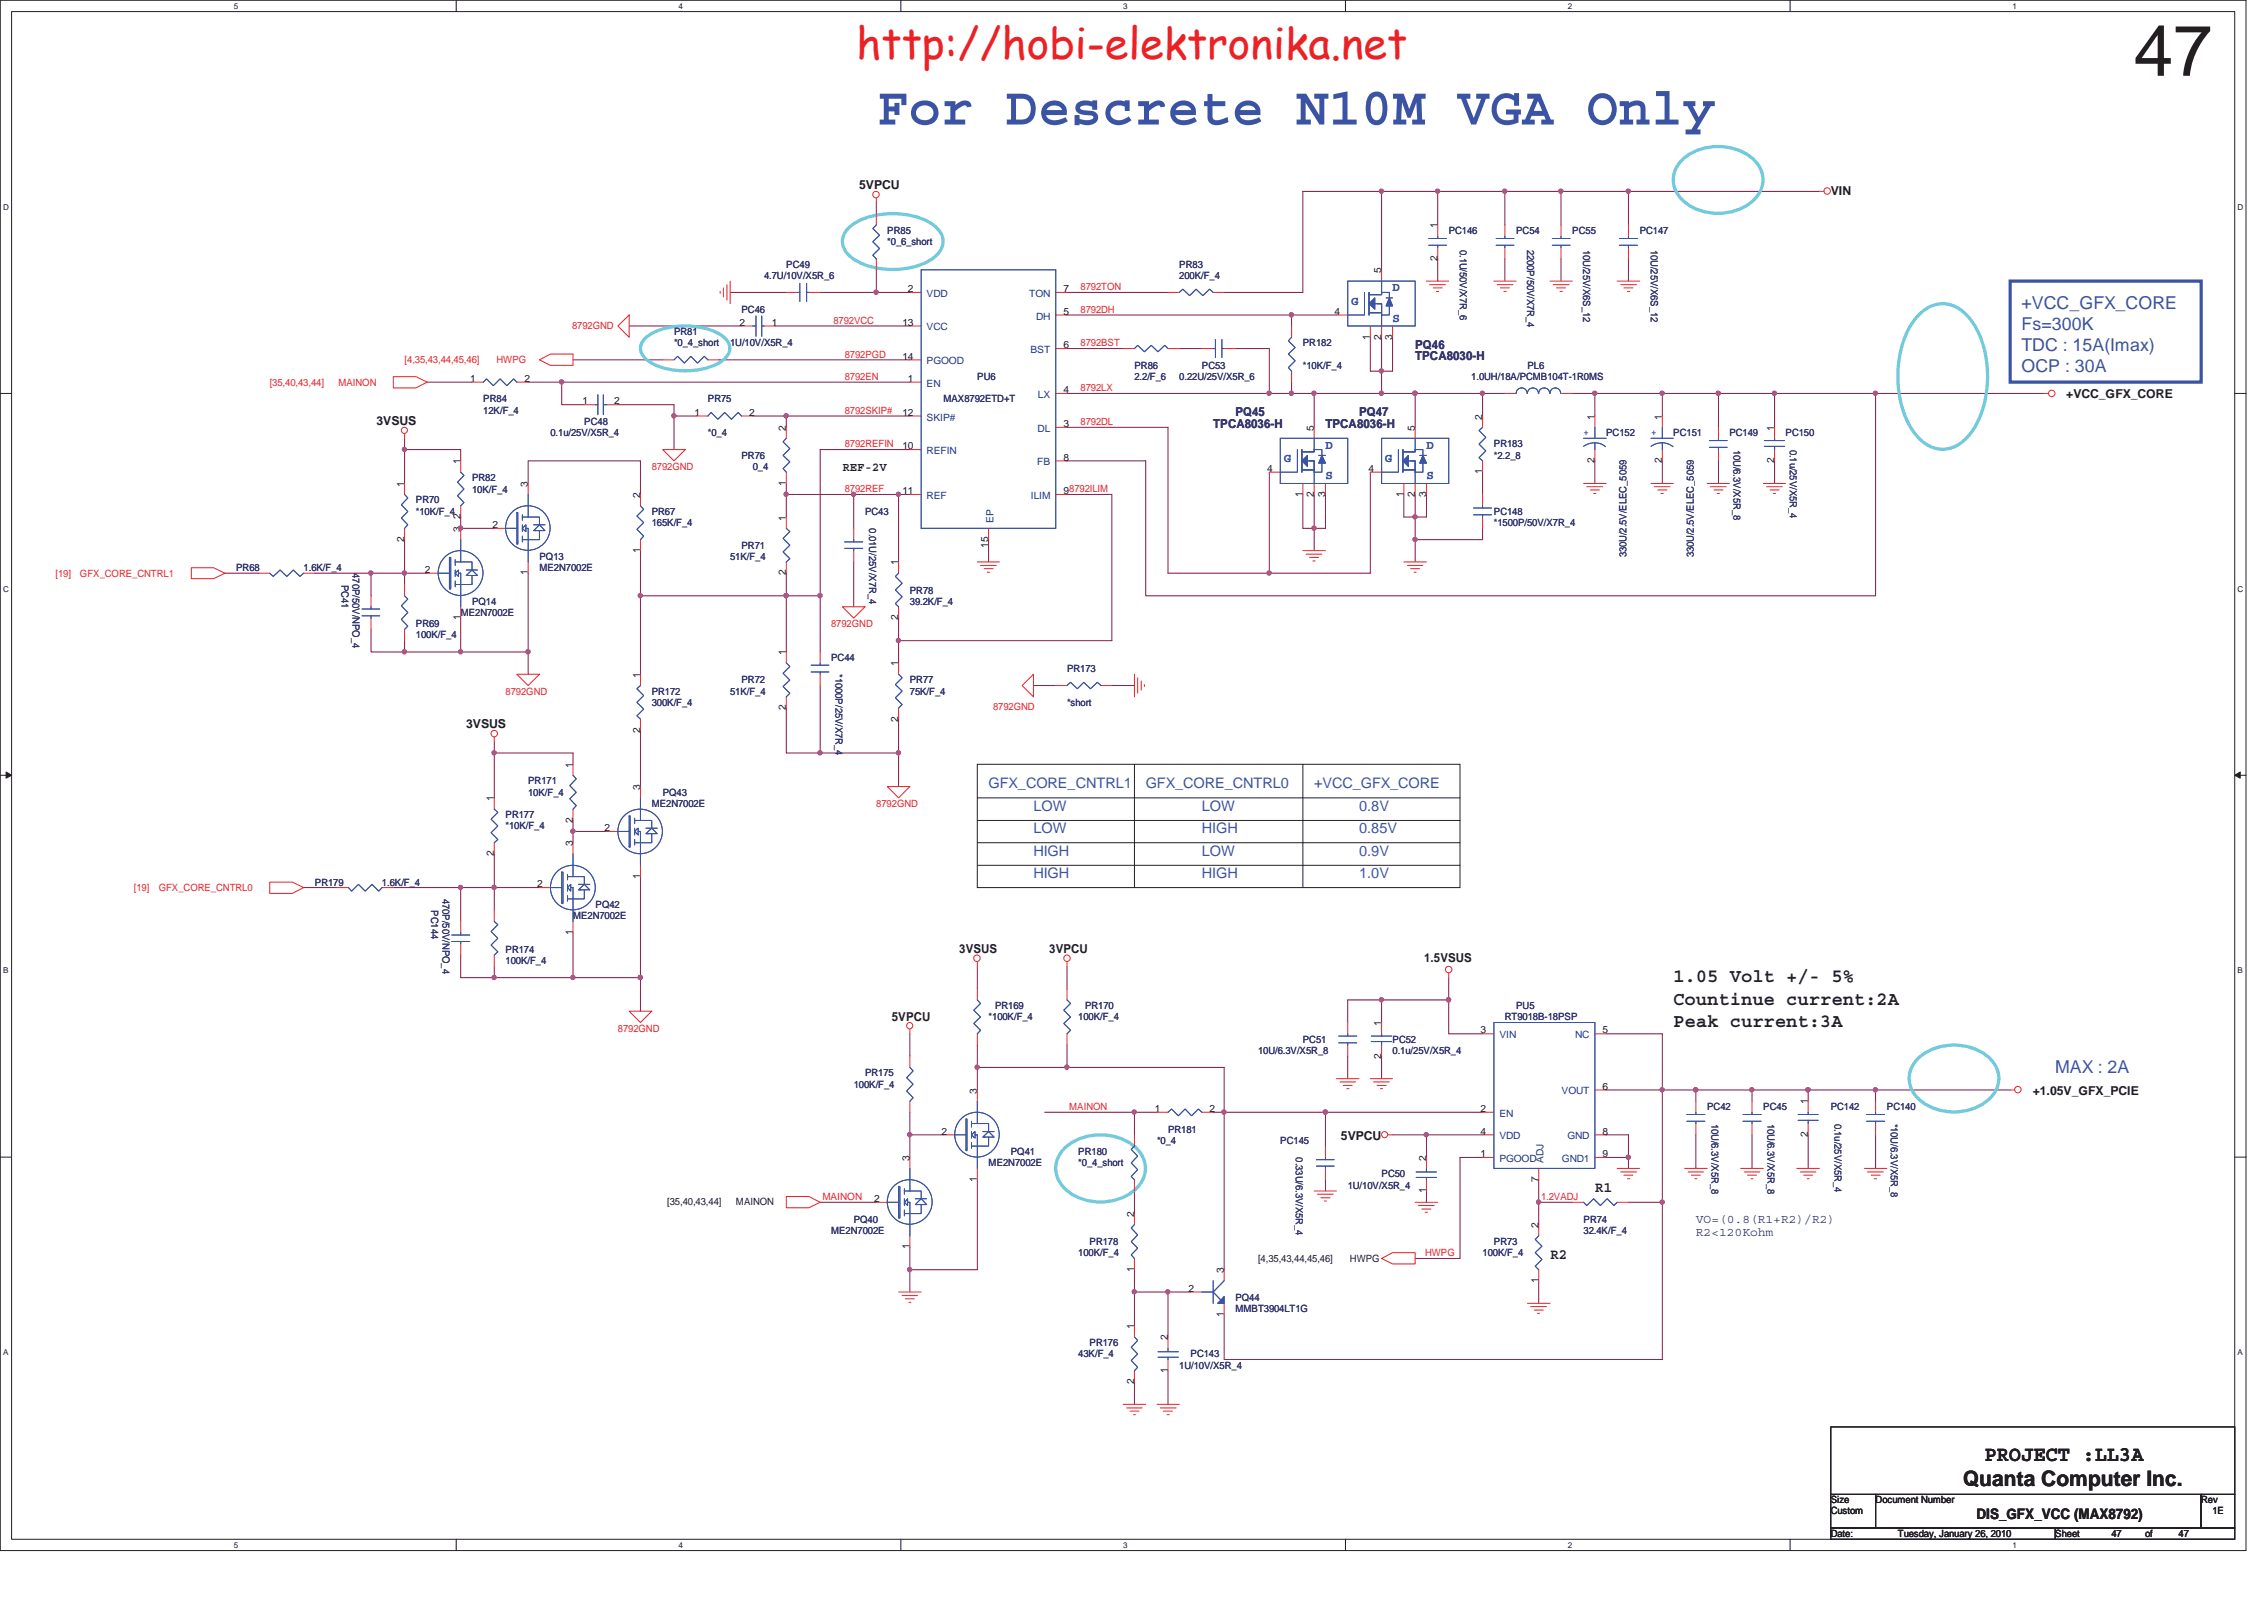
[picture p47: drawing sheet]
<svg xmlns="http://www.w3.org/2000/svg" width="297mm" height="210mm" viewBox="0 0 297 210" stroke-linecap="round" stroke-linejoin="round" font-family="sans-serif">
<defs><g id="words">
<text font-size="9.4" fill="#231f20" x="279.9" y="9.9">47</text>
<text font-size="7.1" fill="#3a53a4" x="115" y="16.3">For Descrete N10M VGA Only</text>
<text font-size="5.6" fill="#ed2024" x="112.4" y="7.7">http://hobi-elektronika.net</text>
<g font-size="2.8" fill="#231f20">
<text x="260.3" y="191.7">PROJECT :LL3A</text>
<text x="257.6" y="194.9">Quanta Computer Inc.</text>
</g>
<g font-size="2.5" fill="#231f20">
<text x="219.5" y="131.8">Countinue current:2A</text>
<text x="219.5" y="128.8">1.05 Volt +/- 5%</text>
<text x="219.5" y="134.7">Peak current:3A</text>
</g>
<g font-size="2.3" fill="#3a53a4">
<text x="265.2" y="40.5">+VCC_GFX_CORE</text>
<text x="265.2" y="43.3">Fs=300K</text>
<text x="265.2" y="46">TDC : 15A(Imax)</text>
<text x="265.2" y="48.8">OCP : 30A</text>
<text x="269.7" y="140.7">MAX : 2A</text>
</g>
<g font-size="1.9" fill="#3a53a4">
<text x="129.7" y="103.4">GFX_CORE_CNTRL1</text>
<text x="135.6" y="106.3">LOW</text>
<text x="150.3" y="103.4">GFX_CORE_CNTRL0</text>
<text x="157.7" y="106.3">LOW</text>
<text x="172.4" y="103.4">+VCC_GFX_CORE</text>
<text x="178.3" y="106.3">0.8V</text>
<text x="135.6" y="112.2">HIGH</text>
<text x="135.6" y="109.3">LOW</text>
<text x="157.7" y="112.2">LOW</text>
<text x="157.7" y="109.3">HIGH</text>
<text x="178.3" y="112.2">0.9V</text>
<text x="178.3" y="109.3">0.85V</text>
<text x="135.6" y="115.2">HIGH</text>
<text x="157.7" y="115.2">HIGH</text>
<text x="178.3" y="115.2">1.0V</text>
</g>
<g font-size="1.9" fill="#231f20">
<text x="209.3" y="156.3">R1</text>
<text x="203.4" y="165.2">R2</text>
<text x="259.3" y="199.2">DIS_GFX_VCC (MAX8792)</text>
</g>
<g font-size="1.6" fill="#231f20">
<text x="112.7" y="24.8">5VPCU</text>
<text x="240.2" y="25.6">VIN</text>
<text x="271.1" y="52.2">+VCC_GFX_CORE</text>
<text x="49.4" y="55.8">3VSUS</text>
<text x="110.5" y="61.8">REF-2V</text>
<text x="61.2" y="95.5">3VSUS</text>
<text x="125.9" y="125">3VSUS</text>
<text x="137.7" y="125">3VPCU</text>
<text x="186.9" y="126.2">1.5VSUS</text>
<text x="117" y="133.9">5VPCU</text>
<text x="266.7" y="143.6">+1.05V_GFX_PCIE</text>
<text x="175.9" y="149.5">5VPCU</text>
</g>
<g font-size="1.6" fill="#3a53a4">
<text x="177.3" y="40">G</text>
<text x="182.7" y="38.2">D</text>
<text x="182.7" y="42.2">S</text>
<text x="173.9" y="58.8">D</text>
<text x="187.2" y="58.8">D</text>
<text x="168.4" y="60.6">G</text>
<text x="173.9" y="62.8">S</text>
<text x="181.7" y="60.6">G</text>
<text x="187.2" y="62.8">S</text>
</g>
<g font-size="1.6" fill="#2d2d72">
<text x="185.7" y="45.8">PQ46</text>
<text x="185.7" y="47.2">TPCA8030-H</text>
<text x="159.2" y="56.1">TPCA8036-H</text>
<text x="162.1" y="54.6">PQ45</text>
<text x="173.9" y="56.1">TPCA8036-H</text>
<text x="178.3" y="54.6">PQ47</text>
<text x="222.5" y="160.4">VO=(0.8(R1+R2)/R2)</text>
<text x="222.5" y="162.1">R2&lt;120Kohm</text>
</g>
<g font-size="1.3" fill="#231f20">
<text x="188.6" y="30" transform="rotate(-90 188.6 30)">1</text>
<text x="181.2" y="35.9" transform="rotate(-90 181.2 35.9)">5</text>
<text x="188.6" y="34.2" transform="rotate(-90 188.6 34.2)">2</text>
<text x="119.1" y="38.3">2</text>
<text x="139.5" y="38.3">7</text>
<text x="139.5" y="41.3">5</text>
<text x="175.1" y="41.3">4</text>
<text x="97" y="42.7">2</text>
<text x="101.3" y="42.7">1</text>
<text x="118.4" y="42.7">13</text>
<text x="118.4" y="47.2">14</text>
<text x="139.5" y="45.7">6</text>
<text x="179.7" y="44.5" transform="rotate(-90 179.7 44.5)">1</text>
<text x="181.2" y="44.5" transform="rotate(-90 181.2 44.5)">2</text>
<text x="182.7" y="44.5" transform="rotate(-90 182.7 44.5)">3</text>
<text x="61.7" y="50.1">1</text>
<text x="68.8" y="50.1">2</text>
<text x="76.4" y="53">1</text>
<text x="80.6" y="53">2</text>
<text x="119.1" y="50.1">1</text>
<text x="139.5" y="51.6">4</text>
<text x="91.1" y="54.5">1</text>
<text x="98.3" y="54.5">2</text>
<text x="103.1" y="56.5" transform="rotate(-90 103.1 56.5)">2</text>
<text x="118.4" y="58.9">10</text>
<text x="118.4" y="54.5">12</text>
<text x="139.5" y="56">3</text>
<text x="172.4" y="56.5" transform="rotate(-90 172.4 56.5)">5</text>
<text x="185.6" y="56.5" transform="rotate(-90 185.6 56.5)">5</text>
<text x="194.5" y="55" transform="rotate(-90 194.5 55)">2</text>
<text x="209.2" y="55" transform="rotate(-90 209.2 55)">1</text>
<text x="218.1" y="55" transform="rotate(-90 218.1 55)">1</text>
<text x="232.8" y="56.5" transform="rotate(-90 232.8 56.5)">1</text>
<text x="53" y="63.8" transform="rotate(-90 53 63.8)">1</text>
<text x="60.4" y="60.9" transform="rotate(-90 60.4 60.9)">1</text>
<text x="69.3" y="63.8" transform="rotate(-90 69.3 63.8)">3</text>
<text x="84" y="65.3" transform="rotate(-90 84 65.3)">2</text>
<text x="103.1" y="63.7" transform="rotate(-90 103.1 63.7)">1</text>
<text x="118.4" y="64.8">11</text>
<text x="139.5" y="60.4">8</text>
<text x="139.5" y="64.8">98792ILIM</text>
<text x="166.2" y="61.9">4</text>
<text x="170.9" y="65.2" transform="rotate(-90 170.9 65.2)">1</text>
<text x="172.4" y="65.2" transform="rotate(-90 172.4 65.2)">2</text>
<text x="173.9" y="65.2" transform="rotate(-90 173.9 65.2)">3</text>
<text x="179.5" y="61.9">4</text>
<text x="184.1" y="65.2" transform="rotate(-90 184.1 65.2)">1</text>
<text x="185.6" y="65.2" transform="rotate(-90 185.6 65.2)">2</text>
<text x="187.1" y="65.2" transform="rotate(-90 187.1 65.2)">3</text>
<text x="194.5" y="62.2" transform="rotate(-90 194.5 62.2)">1</text>
<text x="209.2" y="60.7" transform="rotate(-90 209.2 60.7)">2</text>
<text x="218.1" y="60.7" transform="rotate(-90 218.1 60.7)">2</text>
<text x="232.8" y="60.7" transform="rotate(-90 232.8 60.7)">2</text>
<text x="53" y="71.1" transform="rotate(-90 53 71.1)">2</text>
<text x="60.4" y="69.8" transform="rotate(-90 60.4 69.8)">3</text>
<text x="60.4" y="68.1" transform="rotate(-90 60.4 68.1)">2</text>
<text x="64.6" y="69.3">2</text>
<text x="103.1" y="68.3" transform="rotate(-90 103.1 68.3)">1</text>
<text x="129.7" y="71.8" transform="rotate(-90 129.7 71.8)">15</text>
<text x="55.7" y="75.1">2</text>
<text x="69.3" y="75.5" transform="rotate(-90 69.3 75.5)">1</text>
<text x="84" y="72.6" transform="rotate(-90 84 72.6)">1</text>
<text x="103.1" y="75.5" transform="rotate(-90 103.1 75.5)">2</text>
<text x="117.9" y="74.2" transform="rotate(-90 117.9 74.2)">1</text>
<text x="60.4" y="81.4" transform="rotate(-90 60.4 81.4)">1</text>
<text x="117.9" y="81.4" transform="rotate(-90 117.9 81.4)">2</text>
<text x="84" y="88.9" transform="rotate(-90 84 88.9)">1</text>
<text x="103.1" y="85.9" transform="rotate(-90 103.1 85.9)">1</text>
<text x="117.9" y="87.4" transform="rotate(-90 117.9 87.4)">1</text>
<text x="103.1" y="93.2" transform="rotate(-90 103.1 93.2)">2</text>
<text x="117.9" y="94.7" transform="rotate(-90 117.9 94.7)">2</text>
<text x="75.1" y="100.7" transform="rotate(-90 75.1 100.7)">1</text>
<text x="84" y="96.1" transform="rotate(-90 84 96.1)">2</text>
<text x="64.8" y="105.1" transform="rotate(-90 64.8 105.1)">1</text>
<text x="75.1" y="107.9" transform="rotate(-90 75.1 107.9)">2</text>
<text x="84" y="103.6" transform="rotate(-90 84 103.6)">3</text>
<text x="64.8" y="112.3" transform="rotate(-90 64.8 112.3)">2</text>
<text x="75.1" y="111" transform="rotate(-90 75.1 111)">3</text>
<text x="79.3" y="109">2</text>
<text x="70.5" y="116.4">2</text>
<text x="84" y="115.3" transform="rotate(-90 84 115.3)">1</text>
<text x="75.1" y="122.6" transform="rotate(-90 75.1 122.6)">1</text>
<text x="181.2" y="134.6" transform="rotate(-90 181.2 134.6)">1</text>
<text x="194.3" y="135.5">3</text>
<text x="210.3" y="135.5">5</text>
<text x="128.2" y="143.4" transform="rotate(-90 128.2 143.4)">3</text>
<text x="181.2" y="138.8" transform="rotate(-90 181.2 138.8)">2</text>
<text x="210.3" y="142.9">6</text>
<text x="123.5" y="148.8">2</text>
<text x="151.5" y="145.8">1</text>
<text x="158.7" y="145.8">2</text>
<text x="194.3" y="145.8">2</text>
<text x="194.3" y="148.8">4</text>
<text x="210.3" y="148.8">8</text>
<text x="237.2" y="149.1" transform="rotate(-90 237.2 149.1)">2</text>
<text x="237.2" y="144.9" transform="rotate(-90 237.2 144.9)">1</text>
<text x="119.3" y="152.2" transform="rotate(-90 119.3 152.2)">3</text>
<text x="128.2" y="155" transform="rotate(-90 128.2 155)">1</text>
<text x="187.1" y="152.2" transform="rotate(-90 187.1 152.2)">2</text>
<text x="194.3" y="151.8">1</text>
<text x="201.8" y="155" transform="rotate(-90 201.8 155)">7</text>
<text x="210.3" y="151.8">9</text>
<text x="87.5" y="158">[35,40,43,44]</text>
<text x="96.6" y="158">MAINON</text>
<text x="114.7" y="157.6">2</text>
<text x="148.8" y="159.6" transform="rotate(-90 148.8 159.6)">2</text>
<text x="187.1" y="156.5" transform="rotate(-90 187.1 156.5)">1</text>
<text x="201.8" y="161.1" transform="rotate(-90 201.8 161.1)">2</text>
<text x="119.3" y="163.9" transform="rotate(-90 119.3 163.9)">1</text>
<text x="148.8" y="166.8" transform="rotate(-90 148.8 166.8)">1</text>
<text x="160.6" y="167" transform="rotate(-90 160.6 167)">3</text>
<text x="165.1" y="165.5">[4,35,43,44,45,46]</text>
<text x="177.1" y="165.5">HWPG</text>
<text x="156" y="169.4">2</text>
<text x="160.6" y="172.7" transform="rotate(-90 160.6 172.7)">1</text>
<text x="201.8" y="168.3" transform="rotate(-90 201.8 168.3)">1</text>
<text x="148.8" y="174.3" transform="rotate(-90 148.8 174.3)">1</text>
<text x="153.2" y="175.8" transform="rotate(-90 153.2 175.8)">2</text>
<text x="148.8" y="181.6" transform="rotate(-90 148.8 181.6)">2</text>
<text x="153.2" y="180.1" transform="rotate(-90 153.2 180.1)">1</text>
<text x="240.2" y="197.2">Size</text>
<text x="246.1" y="197.2">Document Number</text>
<text x="288.8" y="197.2">Rev</text>
<text x="240.2" y="198.6">Custom</text>
<text x="240.2" y="201.6">Date:</text>
<text x="249" y="201.6">Tuesday, January 26, 2010</text>
<text x="269.7" y="201.6">Sheet</text>
<text x="277" y="201.6">47</text>
<text x="281.4" y="201.6">of</text>
<text x="285.8" y="201.6">47</text>
<text x="290.3" y="198.6">1E</text>
</g>
<g font-size="1.3" fill="#2d2d72">
<text x="103.2" y="35.1">PC49</text>
<text x="116.4" y="30.7">PR85</text>
<text x="116.4" y="32.2">*0_6_short</text>
<text x="154.7" y="35.1">PR83</text>
<text x="190.1" y="30.7">PC146</text>
<text x="191.5" y="32.8" transform="rotate(90 191.5 32.8)">0.1U/50V/X7R_6</text>
<text x="198.9" y="30.7">PC54</text>
<text x="200.4" y="32.8" transform="rotate(90 200.4 32.8)">2200P/50V/X7R_4</text>
<text x="206.3" y="30.7">PC55</text>
<text x="207.7" y="32.8" transform="rotate(90 207.7 32.8)">10U/25V/X6S_12</text>
<text x="215.1" y="30.7">PC147</text>
<text x="216.6" y="32.8" transform="rotate(90 216.6 32.8)">10U/25V/X6S_12</text>
<text x="97.3" y="41">PC46</text>
<text x="100.2" y="36.6">4.7U/10V/X5R_6</text>
<text x="154.7" y="36.6">200K/F_4</text>
<text x="88.4" y="43.9">PR81</text>
<text x="88.4" y="45.4">*0_4_short</text>
<text x="95.8" y="45.4">1U/10V/X5R_4</text>
<text x="170.9" y="45.4">PR182</text>
<text x="63.4" y="52.8">PR84</text>
<text x="92.9" y="52.8">PR75</text>
<text x="123.8" y="52.8">MAX8792ETD+T</text>
<text x="128.2" y="49.9">PU6</text>
<text x="148.8" y="48.4">PR86</text>
<text x="148.8" y="49.9">2.2/F_6</text>
<text x="154.7" y="49.9">0.22U/25V/X5R_6</text>
<text x="157.7" y="48.4">PC53</text>
<text x="170.9" y="48.4">*10K/F_4</text>
<text x="193" y="49.9">1.0UH/18A/PCMB104T-1R0MS</text>
<text x="200.4" y="48.4">PL6</text>
<text x="63.4" y="54.3">12K/F_4</text>
<text x="72.2" y="57.2">0.1u/25V/X5R_4</text>
<text x="76.7" y="55.7">PC48</text>
<text x="92.9" y="57.2">*0_4</text>
<text x="196" y="58.7">PR183</text>
<text x="210.7" y="57.2">PC152</text>
<text x="219.5" y="57.2">PC151</text>
<text x="226.9" y="57.2">PC149</text>
<text x="227.5" y="59" transform="rotate(90 227.5 59)">10U/6.3V/X5R_8</text>
<text x="234.3" y="57.2">PC150</text>
<text x="234.8" y="59" transform="rotate(90 234.8 59)">0.1u/25V/X5R_4</text>
<text x="61.9" y="63.1">PR82</text>
<text x="61.9" y="64.6">10K/F_4</text>
<text x="97.3" y="60.2">PR76</text>
<text x="98.8" y="61.6">0_4</text>
<text x="196" y="60.2">*2.2_8</text>
<text x="54.6" y="66">PR70</text>
<text x="54.6" y="67.5">*10K/F_4</text>
<text x="85.5" y="67.5">PR67</text>
<text x="85.5" y="69">165K/F_4</text>
<text x="97.3" y="72">PR71</text>
<text x="113.5" y="67.5">PC43</text>
<text x="114" y="69.3" transform="rotate(90 114 69.3)">0.01U/25V/X7R_4</text>
<text x="196" y="67.5">PC148</text>
<text x="196" y="69">*1500P/50V/X7R_4</text>
<text x="31" y="74.9">PR68</text>
<text x="39.8" y="74.9">1.6K/F_4</text>
<text x="44.8" y="76.7" transform="rotate(90 44.8 76.7)">PC41</text>
<text x="46.3" y="75.2" transform="rotate(90 46.3 75.2)">470P/50V/NPO_4</text>
<text x="70.8" y="73.4">PQ13</text>
<text x="70.8" y="74.9">ME2N7002E</text>
<text x="95.8" y="73.4">51K/F_4</text>
<text x="119.4" y="77.8">PR78</text>
<text x="213.4" y="73.1" transform="rotate(-90 213.4 73.1)">330U/2.5V/ELEC_5059</text>
<text x="222.2" y="73.1" transform="rotate(-90 222.2 73.1)">330U/2.5V/ELEC_5059</text>
<text x="54.6" y="82.3">PR69</text>
<text x="54.6" y="83.7">100K/F_4</text>
<text x="60.4" y="80.8">ME2N7002E</text>
<text x="61.9" y="79.3">PQ14</text>
<text x="119.4" y="79.3">39.2K/F_4</text>
<text x="97.3" y="89.6">PR72</text>
<text x="109" y="86.7">PC44</text>
<text x="109.6" y="88.4" transform="rotate(90 109.6 88.4)">*1000P/25V/X7R_4</text>
<text x="119.4" y="89.6">PR77</text>
<text x="140" y="88.1">PR173</text>
<text x="85.5" y="91.1">PR172</text>
<text x="85.5" y="92.6">300K/F_4</text>
<text x="95.8" y="91.1">51K/F_4</text>
<text x="119.4" y="91.1">75K/F_4</text>
<text x="140" y="92.6">*short</text>
<text x="66.3" y="107.3">PR177</text>
<text x="69.3" y="102.9">PR171</text>
<text x="69.3" y="104.3">10K/F_4</text>
<text x="85.5" y="105.8">ME2N7002E</text>
<text x="86.9" y="104.3">PQ43</text>
<text x="66.3" y="108.8">*10K/F_4</text>
<text x="41.3" y="116.2">PR179</text>
<text x="50.1" y="116.2">1.6K/F_4</text>
<text x="56.6" y="119.4" transform="rotate(90 56.6 119.4)">PC144</text>
<text x="58" y="117.9" transform="rotate(90 58 117.9)">470P/50V/NPO_4</text>
<text x="78.1" y="119.1">PQ42</text>
<text x="66.3" y="125">PR174</text>
<text x="75.2" y="120.6">ME2N7002E</text>
<text x="66.3" y="126.4">100K/F_4</text>
<text x="129.7" y="133.8">*100K/F_4</text>
<text x="130.6" y="132.3">PR169</text>
<text x="141.5" y="133.8">100K/F_4</text>
<text x="142.4" y="132.3">PR170</text>
<text x="170.9" y="136.8">PC51</text>
<text x="182.7" y="136.8">PC52</text>
<text x="197.4" y="133.8">RT9018B-18PSP</text>
<text x="198.9" y="132.3">PU5</text>
<text x="112" y="142.7">100K/F_4</text>
<text x="113.5" y="141.2">PR175</text>
<text x="165.1" y="138.3">10U/6.3V/X5R_8</text>
<text x="182.7" y="138.3">0.1u/25V/X5R_4</text>
<text x="153.2" y="148.5">PR181</text>
<text x="224" y="145.6">PC42</text>
<text x="224.5" y="147.4" transform="rotate(90 224.5 147.4)">10U/6.3V/X5R_8</text>
<text x="231.3" y="145.6">PC45</text>
<text x="231.9" y="147.4" transform="rotate(90 231.9 147.4)">10U/6.3V/X5R_8</text>
<text x="240.2" y="145.6">PC142</text>
<text x="240.7" y="147.4" transform="rotate(90 240.7 147.4)">0.1u/25V/X5R_4</text>
<text x="247.6" y="145.6">PC140</text>
<text x="248.1" y="147.4" transform="rotate(90 248.1 147.4)">*10U/6.3V/X5R_8</text>
<text x="129.7" y="153">ME2N7002E</text>
<text x="132.6" y="151.5">PQ41</text>
<text x="141.5" y="151.5">PR180</text>
<text x="141.5" y="153">*0_4_short</text>
<text x="151.8" y="150">*0_4</text>
<text x="168" y="150">PC145</text>
<text x="170" y="151.8" transform="rotate(90 170 151.8)">0.33U/6.3V/X5R_4</text>
<text x="176.8" y="155.9">1U/10V/X5R_4</text>
<text x="181.3" y="154.4">PC50</text>
<text x="109" y="161.8">ME2N7002E</text>
<text x="112" y="160.4">PQ40</text>
<text x="207.8" y="160.4">PR74</text>
<text x="207.8" y="161.8">32.4K/F_4</text>
<text x="141.5" y="164.8">100K/F_4</text>
<text x="143" y="163.3">PR178</text>
<text x="194.5" y="164.8">100K/F_4</text>
<text x="196" y="163.3">PR73</text>
<text x="162.1" y="170.6">PQ44</text>
<text x="162.1" y="172.1">MMBT3904LT1G</text>
<text x="141.5" y="178">43K/F_4</text>
<text x="143" y="176.5">PR176</text>
<text x="154.7" y="179.5">1U/10V/X5R_4</text>
<text x="156.2" y="178">PC143</text>
</g>
<g font-size="1.3" fill="#1d437e">
<text x="121.6" y="38.9">VDD</text>
<text x="135" y="38.9">TON</text>
<text x="135.9" y="41.9">DH</text>
<text x="121.6" y="43.3">VCC</text>
<text x="121.6" y="47.8">PGOOD</text>
<text x="135.2" y="46.3">BST</text>
<text x="121.6" y="50.7">EN</text>
<text x="136.2" y="52.2">LX</text>
<text x="121.6" y="59.6">REFIN</text>
<text x="121.6" y="55.2">SKIP#</text>
<text x="136.1" y="56.6">DL</text>
<text x="121.6" y="65.4">REF</text>
<text x="135.3" y="65.4">ILIM</text>
<text x="136.1" y="61">FB</text>
<text x="130.3" y="68.6" transform="rotate(-90 130.3 68.6)">EP</text>
<text x="196.7" y="136.2">VIN</text>
<text x="206.7" y="136.2">NC</text>
<text x="204.9" y="143.5">VOUT</text>
<text x="196.7" y="146.5">EN</text>
<text x="196.7" y="149.4">VDD</text>
<text x="205.7" y="149.4">GND</text>
<text x="196.7" y="152.4">PGOOD</text>
<text x="202.5" y="152.5" transform="rotate(-90 202.5 152.5)">ADJ</text>
<text x="204.9" y="152.4">GND1</text>
</g>
<g font-size="1.3" fill="#ec2426">
<text x="141.8" y="38.1">8792TON</text>
<text x="141.8" y="41">8792DH</text>
<text x="53.1" y="47.6">[4,35,43,44,45,46]</text>
<text x="65.1" y="47.6">HWPG</text>
<text x="75.1" y="43.1">8792GND</text>
<text x="109.3" y="42.5">8792VCC</text>
<text x="110.8" y="46.9">8792PGD</text>
<text x="141.8" y="45.4">8792BST</text>
<text x="35.4" y="50.6">[35,40,43,44]</text>
<text x="44.4" y="50.6">MAINON</text>
<text x="110.8" y="49.8">8792EN</text>
<text x="141.8" y="51.3">8792LX</text>
<text x="110.8" y="58.7">8792REFIN</text>
<text x="110.8" y="54.3">8792SKIP#</text>
<text x="141.8" y="55.7">8792DL</text>
<text x="85.5" y="61.6">8792GND</text>
<text x="110.8" y="64.6">8792REF</text>
<text x="7.3" y="75.6">[19]</text>
<text x="10.5" y="75.6">GFX_CORE_CNTRL1</text>
<text x="109" y="82.3">8792GND</text>
<text x="66.3" y="91.1">8792GND</text>
<text x="130.3" y="93.2">8792GND</text>
<text x="115" y="105.8">8792GND</text>
<text x="17.6" y="116.9">[19]</text>
<text x="20.8" y="116.9">GFX_CORE_CNTRL0</text>
<text x="81.1" y="135.3">8792GND</text>
<text x="140.3" y="145.6">MAINON</text>
<text x="107.9" y="157.4">MAINON</text>
<text x="202.2" y="157.4">1.2VADJ</text>
<text x="187" y="164.8">HWPG</text>
</g>
<g font-size="1.3" fill="#3a53a4">
<text x="207.8" y="57.1">+</text>
<text x="216.6" y="57.1">+</text>
</g>
<g font-size="1.1" fill="#231f20">
<text x="30.7" y="1.2">5</text>
<text x="89" y="1.2">4</text>
<text x="147.4" y="1.2">3</text>
<text x="205.7" y="1.2">2</text>
<text x="264" y="1.2">1</text>
<text x=".4" y="27.5">D</text>
<text x="293.6" y="27.5">D</text>
<text x=".4" y="77.6">C</text>
<text x="293.6" y="77.6">C</text>
<text x=".4" y="127.7">B</text>
<text x="293.6" y="127.7">B</text>
<text x=".4" y="177.8">A</text>
<text x="293.6" y="177.8">A</text>
<text x="30.7" y="203">5</text>
<text x="89" y="203">4</text>
<text x="147.4" y="203">3</text>
<text x="205.7" y="203">2</text>
<text x="264" y="203">1</text>
</g>
</g></defs>
<path d="M0 0h294.7v203.4h-294.7zM1.5 1.5h291.7v200.4h-291.7z" fill="none" stroke="#231f20" stroke-width=".13"/>
<g fill="#fff">
<path d="M30.7 .2h.6v1.2h-.6z"/>
<path d="M30.7 202.1h.6v1.1h-.6z"/>
</g>
<path d="M59.9 0v1.5M59.9 201.9v1.5" fill="none" stroke="#231f20" stroke-width=".13"/>
<g fill="#fff">
<path d="M89 .2h.6v1.2h-.6z"/>
<path d="M89 202.1h.6v1.1h-.6z"/>
</g>
<path d="M118.2 0v1.5M118.2 201.9v1.5" fill="none" stroke="#231f20" stroke-width=".13"/>
<g fill="#fff">
<path d="M147.4 .2h.6v1.2h-.6z"/>
<path d="M147.4 202.1h.6v1.1h-.6z"/>
</g>
<path d="M176.5 0v1.5M176.5 201.9v1.5" fill="none" stroke="#231f20" stroke-width=".13"/>
<g fill="#fff">
<path d="M205.7 .2h.6v1.2h-.6z"/>
<path d="M205.7 202.1h.6v1.1h-.6z"/>
</g>
<path d="M234.9 0v1.5M234.9 201.9v1.5" fill="none" stroke="#231f20" stroke-width=".13"/>
<g fill="#fff">
<path d="M264 .2h.6v1.2h-.6z"/>
<path d="M264 202.1h.6v1.1h-.6z"/>
<path d="M.4 26.5h.8v1.2h-.8z"/>
<path d="M293.6 26.5h.7v1.2h-.7z"/>
<path d="M.4 76.6h.8v1.2h-.8z"/>
<path d="M293.6 76.6h.7v1.2h-.7z"/>
</g>
<path d="M0 51.6h1.5M293.2 51.6h1.5" fill="none" stroke="#231f20" stroke-width=".13"/>
<g fill="#fff">
<path d="M.4 126.7h.7v1.2h-.7z"/>
<path d="M293.6 126.7h.7v1.2h-.7z"/>
</g>
<path d="M0 101.7h1.5M293.2 101.7h1.5" fill="none" stroke="#231f20" stroke-width=".13"/>
<path d="M.8 101.3l.7 .4-.7 .4z" fill="#231f20"/>
<path d="M.8 101.3l.7 .4-.7 .4z" fill="none" stroke="#231f20" stroke-width=".13"/>
<path d="M293.2 101.7l.7-.4v.8z" fill="#231f20"/>
<path d="M293.2 101.7l.7-.4v.8z" fill="none" stroke="#231f20" stroke-width=".13"/>
<g fill="#fff">
<path d="M.4 176.8h.7v1.2h-.7z"/>
<path d="M293.6 176.8h.7v1.2h-.7z"/>
</g>
<path d="M0 151.8h1.5M293.2 151.8h1.5" fill="none" stroke="#231f20" stroke-width=".13"/>
<path d="M156.2 169.5h-3v5.8" fill="none" stroke="#7f1542" stroke-width=".13"/>
<circle cx="153.2" cy="169.4" r=".29" fill="#b8529f"/>
<circle cx="153.2" cy="169.4" r=".29" fill="none" stroke="#b8529f" stroke-width=".13"/>
<path d="M148.8 156.2v3M160.6 145.9v20.6M148.8 169.5v4.4M153.2 179.8v4.4M160.6 172.4v5.9h57.5M148.8 181.3v2.9" fill="none" stroke="#7f1542" stroke-width=".13"/>
<circle cx="160.6" cy="145.9" r=".29" fill="#b8529f"/>
<circle cx="160.6" cy="145.9" r=".29" fill="none" stroke="#b8529f" stroke-width=".13"/>
<path d="M137.1 145.9h11.7v2.9" fill="none" stroke="#7f1542" stroke-width=".13"/>
<circle cx="148.8" cy="145.9" r=".29" fill="#b8529f"/>
<circle cx="148.8" cy="145.9" r=".29" fill="none" stroke="#b8529f" stroke-width=".13"/>
<path d="M218.1 157.7v20.6M148.8 166.5v3h4.4" fill="none" stroke="#7f1542" stroke-width=".13"/>
<circle cx="148.8" cy="169.4" r=".29" fill="#b8529f"/>
<circle cx="148.8" cy="169.4" r=".29" fill="none" stroke="#b8529f" stroke-width=".13"/>
<path d="M107.6 38.4h7.4M225.5 51.6h7.3M246.1 51.6h22.1M185.7 64.9v2.9h-1.5M237.2 143h8.9v1.4M246.1 148.8v4.4" fill="none" stroke="#7f1542" stroke-width=".13"/>
<circle cx="246" cy="142.9" r=".29" fill="#b8529f"/>
<circle cx="246" cy="142.9" r=".29" fill="none" stroke="#b8529f" stroke-width=".13"/>
<circle cx="237.2" cy="142.9" r=".29" fill="#b8529f"/>
<circle cx="237.2" cy="142.9" r=".29" fill="none" stroke="#b8529f" stroke-width=".13"/>
<path d="M181.3 131.1h8.8M190.1 135.6h4.4" fill="none" stroke="#7f1542" stroke-width=".13"/>
<circle cx="190" cy="131.1" r=".29" fill="#b8529f"/>
<circle cx="190" cy="131.1" r=".29" fill="none" stroke="#b8529f" stroke-width=".13"/>
<circle cx="181.2" cy="131.1" r=".29" fill="#b8529f"/>
<circle cx="181.2" cy="131.1" r=".29" fill="none" stroke="#b8529f" stroke-width=".13"/>
<path d="M187.2 148.8h7.3M201.9 168v2.9" fill="none" stroke="#7f1542" stroke-width=".13"/>
<circle cx="187.1" cy="148.8" r=".29" fill="#b8529f"/>
<circle cx="187.1" cy="148.8" r=".29" fill="none" stroke="#b8529f" stroke-width=".13"/>
<path d="M182.7 148.8h4.5v3M194.5 151.8h-2.9v13.3h-5.9M201.9 154.7v3M210.7 143h7.4M222.5 143h7.4v1.4" fill="none" stroke="#7f1542" stroke-width=".13"/>
<circle cx="222.5" cy="142.9" r=".29" fill="#b8529f"/>
<circle cx="222.5" cy="142.9" r=".29" fill="none" stroke="#b8529f" stroke-width=".13"/>
<path d="M213.7 148.8v3M218.1 143v14.7" fill="none" stroke="#7f1542" stroke-width=".13"/>
<circle cx="218.1" cy="157.7" r=".29" fill="#b8529f"/>
<circle cx="218.1" cy="157.7" r=".29" fill="none" stroke="#b8529f" stroke-width=".13"/>
<circle cx="218.1" cy="142.9" r=".29" fill="#b8529f"/>
<circle cx="218.1" cy="142.9" r=".29" fill="none" stroke="#b8529f" stroke-width=".13"/>
<path d="M210.7 151.8h3M218.1 143h4.4" fill="none" stroke="#7f1542" stroke-width=".13"/>
<circle cx="222.5" cy="142.9" r=".29" fill="#b8529f"/>
<circle cx="222.5" cy="142.9" r=".29" fill="none" stroke="#b8529f" stroke-width=".13"/>
<path d="M201.9 157.7h4.4M213.7 157.7h4.4M213.7 151.8v1.4" fill="none" stroke="#7f1542" stroke-width=".13"/>
<circle cx="213.6" cy="151.8" r=".29" fill="#b8529f"/>
<circle cx="213.6" cy="151.8" r=".29" fill="none" stroke="#b8529f" stroke-width=".13"/>
<path d="M201.9 157.7v2.9M222.5 143v1.4M237.2 143v1.4" fill="none" stroke="#7f1542" stroke-width=".13"/>
<circle cx="201.9" cy="157.7" r=".29" fill="#b8529f"/>
<circle cx="201.9" cy="157.7" r=".29" fill="none" stroke="#b8529f" stroke-width=".13"/>
<path d="M229.9 143h7.3" fill="none" stroke="#7f1542" stroke-width=".13"/>
<circle cx="237.2" cy="142.9" r=".29" fill="#b8529f"/>
<circle cx="237.2" cy="142.9" r=".29" fill="none" stroke="#b8529f" stroke-width=".13"/>
<circle cx="229.8" cy="142.9" r=".29" fill="#b8529f"/>
<circle cx="229.8" cy="142.9" r=".29" fill="none" stroke="#b8529f" stroke-width=".13"/>
<path d="M190.1 128.2v2.9M210.7 148.8h3" fill="none" stroke="#7f1542" stroke-width=".13"/>
<circle cx="190" cy="131.1" r=".29" fill="#b8529f"/>
<circle cx="190" cy="131.1" r=".29" fill="none" stroke="#b8529f" stroke-width=".13"/>
<path d="M181.3 131.1v3M181.3 138.5v3M173.9 145.9h20.6" fill="none" stroke="#7f1542" stroke-width=".13"/>
<circle cx="173.9" cy="145.9" r=".29" fill="#b8529f"/>
<circle cx="173.9" cy="145.9" r=".29" fill="none" stroke="#b8529f" stroke-width=".13"/>
<g fill="none" stroke="#7f1542" stroke-width=".13">
<path d="M188.6 29.5v-4.4h8.8v4.4M188.6 33.9v3M197.4 33.9v3M204.8 33.9v3M213.7 33.9v3M176.8 138.5v3M181.3 131.1h-4.5v3M190.1 131.1v4.5M210.7 135.6h7.4v7.4M159.2 145.9h1.4M173.9 145.9v4.4M222.5 148.8v4.4"/>
<path d="M229.9 148.8v4.4M237.2 148.8v4.4"/>
</g>
<circle cx="188.6" cy="25.1" r=".29" fill="#b8529f"/>
<circle cx="188.6" cy="25.1" r=".29" fill="none" stroke="#b8529f" stroke-width=".13"/>
<path d="M197.4 25.1h7.4" fill="none" stroke="#7f1542" stroke-width=".13"/>
<circle cx="204.8" cy="25.1" r=".29" fill="#b8529f"/>
<circle cx="204.8" cy="25.1" r=".29" fill="none" stroke="#b8529f" stroke-width=".13"/>
<circle cx="197.4" cy="25.1" r=".29" fill="#b8529f"/>
<circle cx="197.4" cy="25.1" r=".29" fill="none" stroke="#b8529f" stroke-width=".13"/>
<path d="M204.8 29.5v-4.4h8.9v4.4M179.8 44.2v4.5h1.5v-4.5" fill="none" stroke="#7f1542" stroke-width=".13"/>
<circle cx="181.2" cy="48.7" r=".29" fill="#b8529f"/>
<circle cx="181.2" cy="48.7" r=".29" fill="none" stroke="#b8529f" stroke-width=".13"/>
<path d="M182.7 44.2v4.5h-1.4M184.2 64.9v2.9M185.7 70.8v2.9M185.7 67.8h1.5M194.5 61.9v3" fill="none" stroke="#7f1542" stroke-width=".13"/>
<circle cx="185.6" cy="67.8" r=".29" fill="#b8529f"/>
<circle cx="185.6" cy="67.8" r=".29" fill="none" stroke="#b8529f" stroke-width=".13"/>
<path d="M185.7 67.8v3h8.8v-1.5" fill="none" stroke="#7f1542" stroke-width=".13"/>
<circle cx="185.6" cy="70.8" r=".29" fill="#b8529f"/>
<circle cx="185.6" cy="70.8" r=".29" fill="none" stroke="#b8529f" stroke-width=".13"/>
<path d="M206.3 51.6h3v3M187.2 64.9v2.9M117.9 84v2.9M117.9 98.8v4.4M135.6 89.9h2.9" fill="none" stroke="#7f1542" stroke-width=".13"/>
<circle cx="117.9" cy="84" r=".29" fill="#b8529f"/>
<circle cx="117.9" cy="84" r=".29" fill="none" stroke="#b8529f" stroke-width=".13"/>
<path d="M103.2 54.6h16.2M107.6 59h11.8M103.2 64.9v2.9M117.9 81.1v2.9h28" fill="none" stroke="#7f1542" stroke-width=".13"/>
<circle cx="103.1" cy="54.5" r=".29" fill="#b8529f"/>
<circle cx="103.1" cy="54.5" r=".29" fill="none" stroke="#b8529f" stroke-width=".13"/>
<path d="M56 50.1h5.9M73.7 50.1h45.7" fill="none" stroke="#7f1542" stroke-width=".13"/>
<circle cx="73.7" cy="50.1" r=".29" fill="#b8529f"/>
<circle cx="73.7" cy="50.1" r=".29" fill="none" stroke="#b8529f" stroke-width=".13"/>
<path d="M115 38.4h4.4M140 38.4h13.2M140 56h13.2M169.5 41.3h5.8M185.7 51.6v4.4M117.9 64.9h1.5M140 64.9h5.9M140 60.4h10.3" fill="none" stroke="#7f1542" stroke-width=".13"/>
<circle cx="169.4" cy="41.3" r=".29" fill="#b8529f"/>
<circle cx="169.4" cy="41.3" r=".29" fill="none" stroke="#b8529f" stroke-width=".13"/>
<path d="M103.2 64.9h8.8" fill="none" stroke="#7f1542" stroke-width=".13"/>
<circle cx="103.1" cy="64.8" r=".29" fill="#b8529f"/>
<circle cx="103.1" cy="64.8" r=".29" fill="none" stroke="#b8529f" stroke-width=".13"/>
<path d="M95.8 38.4h7.4M75.2 47.2h11.7M82.5 42.8h14.8M94.3 47.2h25.1M101.7 42.8h17.7M140 45.7h7.4M218.1 51.6h7.4M112 64.9v4.4M112 73.7v5.9M129.7 70.8v2.9" fill="none" stroke="#7f1542" stroke-width=".13"/>
<circle cx="225.4" cy="51.6" r=".29" fill="#b8529f"/>
<circle cx="225.4" cy="51.6" r=".29" fill="none" stroke="#b8529f" stroke-width=".13"/>
<circle cx="218.1" cy="51.6" r=".29" fill="#b8529f"/>
<circle cx="218.1" cy="51.6" r=".29" fill="none" stroke="#b8529f" stroke-width=".13"/>
<path d="M112 64.9h5.9" fill="none" stroke="#7f1542" stroke-width=".13"/>
<circle cx="112" cy="64.8" r=".29" fill="#b8529f"/>
<circle cx="112" cy="64.8" r=".29" fill="none" stroke="#b8529f" stroke-width=".13"/>
<path d="M117.9 64.9v8.8" fill="none" stroke="#7f1542" stroke-width=".13"/>
<circle cx="117.9" cy="64.8" r=".29" fill="#b8529f"/>
<circle cx="117.9" cy="64.8" r=".29" fill="none" stroke="#b8529f" stroke-width=".13"/>
<path d="M185.7 51.6h8.8v3" fill="none" stroke="#7f1542" stroke-width=".13"/>
<circle cx="194.5" cy="51.6" r=".29" fill="#b8529f"/>
<circle cx="194.5" cy="51.6" r=".29" fill="none" stroke="#b8529f" stroke-width=".13"/>
<circle cx="185.6" cy="51.6" r=".29" fill="#b8529f"/>
<circle cx="185.6" cy="51.6" r=".29" fill="none" stroke="#b8529f" stroke-width=".13"/>
<path d="M115 26.6v1.4M115 35.4v3M154.7 45.7h3M162.1 45.7h4.4v5.9h-26.5M181.3 48.7v2.9M194.5 51.6h2.9M225.5 51.6v4.4M232.8 51.6v4.4M209.3 60.4v3M225.5 60.4v3M232.8 60.4v3" fill="none" stroke="#7f1542" stroke-width=".13"/>
<circle cx="114.9" cy="38.3" r=".29" fill="#b8529f"/>
<circle cx="114.9" cy="38.3" r=".29" fill="none" stroke="#b8529f" stroke-width=".13"/>
<path d="M140 41.3h29.5v1.5M169.5 50.1v1.5h-3M246.1 51.6v26.5h-95.8v-17.7" fill="none" stroke="#7f1542" stroke-width=".13"/>
<circle cx="166.5" cy="51.6" r=".29" fill="#b8529f"/>
<circle cx="166.5" cy="51.6" r=".29" fill="none" stroke="#b8529f" stroke-width=".13"/>
<path d="M181.3 51.6h4.4" fill="none" stroke="#7f1542" stroke-width=".13"/>
<circle cx="185.6" cy="51.6" r=".29" fill="#b8529f"/>
<circle cx="185.6" cy="51.6" r=".29" fill="none" stroke="#b8529f" stroke-width=".13"/>
<circle cx="181.2" cy="51.6" r=".29" fill="#b8529f"/>
<circle cx="181.2" cy="51.6" r=".29" fill="none" stroke="#b8529f" stroke-width=".13"/>
<path d="M170.9 25.1v13.3h-10.3M181.3 25.1h7.3M145.9 64.9v19.1M145.9 89.9h2.9" fill="none" stroke="#7f1542" stroke-width=".13"/>
<circle cx="181.2" cy="25.1" r=".29" fill="#b8529f"/>
<circle cx="181.2" cy="25.1" r=".29" fill="none" stroke="#b8529f" stroke-width=".13"/>
<path d="M232.8 51.6h13.3" fill="none" stroke="#7f1542" stroke-width=".13"/>
<circle cx="232.8" cy="51.6" r=".29" fill="#b8529f"/>
<circle cx="232.8" cy="51.6" r=".29" fill="none" stroke="#b8529f" stroke-width=".13"/>
<circle cx="246" cy="51.6" r=".29" fill="#b8529f"/>
<circle cx="246" cy="51.6" r=".29" fill="none" stroke="#b8529f" stroke-width=".13"/>
<path d="M213.7 25.1h25" fill="none" stroke="#7f1542" stroke-width=".13"/>
<circle cx="213.6" cy="25.1" r=".29" fill="#b8529f"/>
<circle cx="213.6" cy="25.1" r=".29" fill="none" stroke="#b8529f" stroke-width=".13"/>
<path d="M103.2 78.1v7.4" fill="none" stroke="#7f1542" stroke-width=".13"/>
<circle cx="103.1" cy="78.1" r=".29" fill="#b8529f"/>
<circle cx="103.1" cy="78.1" r=".29" fill="none" stroke="#b8529f" stroke-width=".13"/>
<path d="M69.3 63.4v-3h14.7v4.5M84 72.2v16.2M69.3 85.5v2.9M103.2 92.9v5.9M107.6 98.8h10.3M64.9 112v4.4M173.9 154.7v1.5" fill="none" stroke="#7f1542" stroke-width=".13"/>
<circle cx="117.9" cy="98.7" r=".29" fill="#b8529f"/>
<circle cx="117.9" cy="98.7" r=".29" fill="none" stroke="#b8529f" stroke-width=".13"/>
<path d="M84 95.8v7.4M117.9 94.3v4.5M64.9 116.4h5.9" fill="none" stroke="#7f1542" stroke-width=".13"/>
<circle cx="64.8" cy="116.4" r=".29" fill="#b8529f"/>
<circle cx="64.8" cy="116.4" r=".29" fill="none" stroke="#b8529f" stroke-width=".13"/>
<path d="M53.1 59v4.4M53.1 75.2h2.9M60.4 69.3h4.5" fill="none" stroke="#7f1542" stroke-width=".13"/>
<circle cx="60.4" cy="69.3" r=".29" fill="#b8529f"/>
<circle cx="60.4" cy="69.3" r=".29" fill="none" stroke="#b8529f" stroke-width=".13"/>
<path d="M60.4 81.1v4.4h8.9" fill="none" stroke="#7f1542" stroke-width=".13"/>
<circle cx="69.3" cy="85.5" r=".29" fill="#b8529f"/>
<circle cx="69.3" cy="85.5" r=".29" fill="none" stroke="#b8529f" stroke-width=".13"/>
<circle cx="60.4" cy="85.5" r=".29" fill="#b8529f"/>
<circle cx="60.4" cy="85.5" r=".29" fill="none" stroke="#b8529f" stroke-width=".13"/>
<path d="M79.6 109h-4.4v1.5" fill="none" stroke="#7f1542" stroke-width=".13"/>
<circle cx="75.1" cy="109" r=".29" fill="#b8529f"/>
<circle cx="75.1" cy="109" r=".29" fill="none" stroke="#b8529f" stroke-width=".13"/>
<path d="M75.2 98.8v1.4M75.2 122.3v5.9" fill="none" stroke="#7f1542" stroke-width=".13"/>
<circle cx="75.1" cy="128.2" r=".29" fill="#b8529f"/>
<circle cx="75.1" cy="128.2" r=".29" fill="none" stroke="#b8529f" stroke-width=".13"/>
<path d="M75.2 98.8h-10.3v5.8" fill="none" stroke="#7f1542" stroke-width=".13"/>
<circle cx="64.8" cy="98.7" r=".29" fill="#b8529f"/>
<circle cx="64.8" cy="98.7" r=".29" fill="none" stroke="#b8529f" stroke-width=".13"/>
<path d="M53.1 59h7.3v1.4" fill="none" stroke="#7f1542" stroke-width=".13"/>
<circle cx="53.1" cy="58.9" r=".29" fill="#b8529f"/>
<circle cx="53.1" cy="58.9" r=".29" fill="none" stroke="#b8529f" stroke-width=".13"/>
<path d="M53.1 57.5v1.5M53.1 70.8v4.4M69.3 75.2v10.3M64.9 97.3v1.5M75.2 107.6v1.4" fill="none" stroke="#7f1542" stroke-width=".13"/>
<circle cx="53.1" cy="75.2" r=".29" fill="#b8529f"/>
<circle cx="53.1" cy="75.2" r=".29" fill="none" stroke="#b8529f" stroke-width=".13"/>
<path d="M172.4 51.6h8.9M60.4 67.8v1.5" fill="none" stroke="#7f1542" stroke-width=".13"/>
<circle cx="172.4" cy="51.6" r=".29" fill="#b8529f"/>
<circle cx="172.4" cy="51.6" r=".29" fill="none" stroke="#b8529f" stroke-width=".13"/>
<path d="M153.2 56v19.2h13.3v-13.3M179.8 61.9v13.3" fill="none" stroke="#7f1542" stroke-width=".13"/>
<circle cx="166.5" cy="75.2" r=".29" fill="#b8529f"/>
<circle cx="166.5" cy="75.2" r=".29" fill="none" stroke="#b8529f" stroke-width=".13"/>
<path d="M172.4 69.3v2.9" fill="none" stroke="#7f1542" stroke-width=".13"/>
<circle cx="172.4" cy="69.3" r=".29" fill="#b8529f"/>
<circle cx="172.4" cy="69.3" r=".29" fill="none" stroke="#b8529f" stroke-width=".13"/>
<path d="M169.5 51.6h2.9v4.4M170.9 64.9v4.4M173.9 64.9v4.4h-1.5" fill="none" stroke="#7f1542" stroke-width=".13"/>
<circle cx="169.4" cy="51.6" r=".29" fill="#b8529f"/>
<circle cx="169.4" cy="51.6" r=".29" fill="none" stroke="#b8529f" stroke-width=".13"/>
<path d="M170.9 25.1h10.4v10.3M128.2 126.7v3M119.4 145.9v2.9h4.4M128.2 154.7v11.8h-8.8v-2.9M119.4 166.5v3" fill="none" stroke="#7f1542" stroke-width=".13"/>
<circle cx="119.3" cy="166.5" r=".29" fill="#b8529f"/>
<circle cx="119.3" cy="166.5" r=".29" fill="none" stroke="#b8529f" stroke-width=".13"/>
<path d="M107.6 157.7h7.4M119.4 148.8v3" fill="none" stroke="#7f1542" stroke-width=".13"/>
<circle cx="119.3" cy="148.8" r=".29" fill="#b8529f"/>
<circle cx="119.3" cy="148.8" r=".29" fill="none" stroke="#b8529f" stroke-width=".13"/>
<path d="M119.4 135.6v2.9M140 140h20.6" fill="none" stroke="#7f1542" stroke-width=".13"/>
<circle cx="140" cy="140" r=".29" fill="#b8529f"/>
<circle cx="140" cy="140" r=".29" fill="none" stroke="#b8529f" stroke-width=".13"/>
<path d="M209.3 51.6h8.8v3M172.4 64.9v4.4h-1.5M218.1 60.4v3M128.2 137.1v5.9" fill="none" stroke="#7f1542" stroke-width=".13"/>
<circle cx="209.2" cy="51.6" r=".29" fill="#b8529f"/>
<circle cx="209.2" cy="51.6" r=".29" fill="none" stroke="#b8529f" stroke-width=".13"/>
<path d="M53.1 75.2v1.5M53.1 84v1.5h7.3" fill="none" stroke="#7f1542" stroke-width=".13"/>
<circle cx="53.1" cy="85.5" r=".29" fill="#b8529f"/>
<circle cx="53.1" cy="85.5" r=".29" fill="none" stroke="#b8529f" stroke-width=".13"/>
<path d="M64.9 116.4v3M84 115v13.2h-8.8M64.9 126.7v1.5" fill="none" stroke="#7f1542" stroke-width=".13"/>
<circle cx="84" cy="128.2" r=".29" fill="#b8529f"/>
<circle cx="84" cy="128.2" r=".29" fill="none" stroke="#b8529f" stroke-width=".13"/>
<path d="M64.9 128.2h10.3" fill="none" stroke="#7f1542" stroke-width=".13"/>
<circle cx="64.8" cy="128.2" r=".29" fill="#b8529f"/>
<circle cx="64.8" cy="128.2" r=".29" fill="none" stroke="#b8529f" stroke-width=".13"/>
<path d="M84 128.2v4.4" fill="none" stroke="#7f1542" stroke-width=".13"/>
<circle cx="84" cy="128.2" r=".29" fill="#b8529f"/>
<circle cx="84" cy="128.2" r=".29" fill="none" stroke="#b8529f" stroke-width=".13"/>
<path d="M88.4 54.6v4.4" fill="none" stroke="#7f1542" stroke-width=".13"/>
<circle cx="88.4" cy="54.5" r=".29" fill="#b8529f"/>
<circle cx="88.4" cy="54.5" r=".29" fill="none" stroke="#b8529f" stroke-width=".13"/>
<path d="M69.3 50.1h4.4v3h3M81.1 53.1h7.3M84 78.1h19.2" fill="none" stroke="#7f1542" stroke-width=".13"/>
<circle cx="103.1" cy="78.1" r=".29" fill="#b8529f"/>
<circle cx="103.1" cy="78.1" r=".29" fill="none" stroke="#b8529f" stroke-width=".13"/>
<circle cx="84" cy="78.1" r=".29" fill="#b8529f"/>
<circle cx="84" cy="78.1" r=".29" fill="none" stroke="#b8529f" stroke-width=".13"/>
<path d="M107.6 59v26.5M103.2 75.2v2.9h4.4" fill="none" stroke="#7f1542" stroke-width=".13"/>
<circle cx="107.6" cy="78.1" r=".29" fill="#b8529f"/>
<circle cx="107.6" cy="78.1" r=".29" fill="none" stroke="#b8529f" stroke-width=".13"/>
<path d="M107.6 89.9v8.9" fill="none" stroke="#7f1542" stroke-width=".13"/>
<circle cx="107.6" cy="98.7" r=".29" fill="#b8529f"/>
<circle cx="107.6" cy="98.7" r=".29" fill="none" stroke="#b8529f" stroke-width=".13"/>
<path d="M88.4 53.1v1.5h3M98.8 54.6h4.4v1.4M103.2 63.4v1.5M140 126.7v3M140 137.1v2.9h-11.8M148.8 145.9h3M187.2 156.2v1.5" fill="none" stroke="#7f1542" stroke-width=".13"/>
<circle cx="128.2" cy="140" r=".29" fill="#b8529f"/>
<circle cx="128.2" cy="140" r=".29" fill="none" stroke="#b8529f" stroke-width=".13"/>
<path d="M103.2 98.8h4.4M39.8 116.4h4.4M60.4 116.4h4.5M246.1 143h17.6" fill="none" stroke="#7f1542" stroke-width=".13"/>
<circle cx="60.4" cy="116.4" r=".29" fill="#b8529f"/>
<circle cx="60.4" cy="116.4" r=".29" fill="none" stroke="#b8529f" stroke-width=".13"/>
<path d="M29.5 75.2h4.4M51.6 116.4h8.8v4.5M60.4 125.3v2.9h4.5M160.6 140v5.9h13.3" fill="none" stroke="#7f1542" stroke-width=".13"/>
<circle cx="173.9" cy="145.9" r=".29" fill="#b8529f"/>
<circle cx="173.9" cy="145.9" r=".29" fill="none" stroke="#b8529f" stroke-width=".13"/>
<path d="M53.1 75.2h-4.4v2.9M166.5 75.2h13.3" fill="none" stroke="#7f1542" stroke-width=".13"/>
<circle cx="48.6" cy="75.2" r=".29" fill="#b8529f"/>
<circle cx="48.6" cy="75.2" r=".29" fill="none" stroke="#b8529f" stroke-width=".13"/>
<path d="M41.3 75.2h7.4M48.7 82.5v3h4.4" fill="none" stroke="#7f1542" stroke-width=".13"/>
<g fill="none" stroke="#ec2426" stroke-width=".13">
<path d="M94.5 38.2v.3M94.9 37.8v1.1M95.4 37.3v2.1M95.8 36.9v2.9M115 26v.6M187.2 36.9h2.9M187.6 37.3h2M188 37.8h1.2M188.5 38.2h.3M196 36.9h2.9M196.4 37.3h2.1M196.8 37.8h1.2"/>
<path d="M197.3 38.2h.3M203.4 36.9h2.9M203.8 37.3h2.1M204.2 37.8h1.2M204.7 38.2h.3M212.2 36.9h2.9M212.6 37.3h2.1M213.1 37.8h1.1M213.5 38.2h.3M238.7 25.1h.6M51.6 49.4h3l1.4 .7-1.4 .8h-3zM53.1 56.9v.6"/>
<path d="M70.8 47.2l1.4-.8h3v1.5h-3zM76.7 53.1h1.4M79.6 53.1h1.5M81.1 42.8l1.4-1.5v2.9zM86.9 59h3l-1.5 1.4zM103.2 56v1.5M194.5 54.6v1.4M268.2 51.6h.6M25.1 74.5h2.9l1.5 .7-1.5 .7h-2.9zM103.2 61.9v1.5M110.5 79.6h3l-1.5 1.5zM128.2 73.7h2.9"/>
<path d="M128.6 74.2h2.1M129.1 74.6h1.2M129.5 75.1h.3M170.9 72.2h3M171.4 72.7h2M171.8 73.1h1.2M172.3 73.6h.2M184.2 73.7h3M184.7 74.2h2M185.1 74.6h1.2M185.5 75.1h.3M194.5 60.4v1.5"/>
<path d="M207.8 63.4h2.9M208.2 63.8h2.1M208.7 64.3h1.1M209.1 64.7h.3M216.6 63.4h2.9M217 63.8h2.1M217.5 64.3h1.2M217.9 64.7h.3M224 63.4h2.9M224.4 63.8h2.1M224.9 64.3h1.2M225.3 64.7h.3"/>
<path d="M231.3 63.4h3M231.8 63.8h2M232.2 64.3h1.2M232.7 64.7h.3M64.9 96.7v.6M67.8 88.4h3l-1.5 1.5zM134.1 89.9l1.5-1.5v3zM148.8 88.4v3M149.3 88.9v2M149.7 89.3v1.2M150.2 89.8v.2M35.4 115.7h3l1.4 .7-1.4 .8h-3z"/>
<path d="M44.2 116.4h1.5M50.1 116.4h1.5M64.9 119.4v1.5M116.4 103.2h3l-1.5 1.4zM64.9 125.3v1.4M82.5 132.6h3l-1.5 1.5zM119.4 135v.6M128.2 126.1v.6M140 126.1v.6M176.8 134.1v1.5M176.8 137.1v1.4M190.1 127.6v.6"/>
<path d="M103.2 156.9h2.9l1.5 .8-1.5 .7h-2.9zM172.4 156.2h2.9M172.8 156.6h2.1M173.3 157.1h1.2M173.7 157.5h.3M173.9 150.3v1.5M173.9 153.2v1.5M175.3 141.5h3M175.8 141.9h2.1M176.2 142.4h1.2M176.7 142.8h.3M179.8 141.5h2.9"/>
<path d="M180.2 141.9h2.1M180.7 142.4h1.2M181.1 142.8h.3M182.1 148.8h.6M185.7 157.7h2.9M186.1 158.1h2.1M186.6 158.6h1.1M187 159h.3M212.2 153.2h2.9M212.6 153.7h2.1M213.1 154.1h1.1M213.5 154.6h.3"/>
<path d="M221 153.2h3M221.5 153.7h2M221.9 154.1h1.2M222.4 154.6h.2M228.4 153.2h2.9M228.9 153.7h2M229.3 154.1h1.2M229.7 154.6h.3M229.9 144.4v1.5M229.9 147.4v1.4M235.8 153.2h2.9M236.2 153.7h2"/>
<path d="M236.6 154.1h1.2M237.1 154.6h.3M244.6 153.2h3M245 153.7h2.1M245.5 154.1h1.2M245.9 154.6h.3M263.7 143h.6M117.9 169.5h3M118.4 169.9h2M118.8 170.3h1.2M119.2 170.8h.3M156.2 169.5h1.5"/>
<path d="M160.6 166.5v1.5M160.6 170.9v1.5M181.3 165.1l1.4-.8h3v1.5h-3zM200.4 170.9h3M200.8 171.4h2.1M201.3 171.8h1.2M201.7 172.3h.3M147.4 184.2h2.9M147.8 184.7h2.1M148.2 185.1h1.2M148.7 185.5h.3M151.8 184.2h2.9"/>
<path d="M152.2 184.7h2.1M152.7 185.1h1.1M153.1 185.5h.3"/>
<circle cx="114.9" cy="25.5" r=".43"/>
<circle cx="239.7" cy="25.1" r=".43"/>
<circle cx="53.1" cy="56.4" r=".4"/>
<circle cx="269.2" cy="51.6" r=".43"/>
<circle cx="64.8" cy="96.2" r=".43"/>
<circle cx="119.3" cy="134.5" r=".42"/>
<circle cx="128.2" cy="125.7" r=".43"/>
<circle cx="140" cy="125.7" r=".43"/>
<circle cx="190.1" cy="127.2" r=".43"/>
<circle cx="181.7" cy="148.8" r=".4"/>
<circle cx="264.7" cy="142.9" r=".43"/>
</g>
<g fill="none" stroke="#231f20" stroke-width=".13">
<path d="M128.2 100.2h63.4v16.2h-63.4zM128.2 104.6h63.4M128.2 110.5h63.4M128.2 107.6h63.4M128.2 113.5h63.4M148.8 100.2v16.2M170.9 100.2v16.2M240.2 187.2h53v8.8h-53zM240.2 196h5.9v4.4h-5.9zM246.1 196h42.7v4.4h-42.7zM288.8 196h4.4v4.4h-4.4zM240.2 200.4h29.5v1.5h-29.5z"/>
<path d="M269.7 200.4h23.5v1.5h-23.5z"/>
</g>
<path d="M263.7 36.9h25.1v13.2h-25.1z" fill="none" stroke="#3a53a4" stroke-width=".42"/>
<path d="M111.3 30a8 8 0 0 1 5.8-2 8.5 8.5 0 0 1 5.9 2 2.3 2.3 0 0 1 0 3.4 8.8 8.8 0 0 1-6.9 1.9 7.6 7.6 0 0 1-4.8-1.9 2.31 2.31 0 0 1 0-3.4zM220.9 20.8a7.3 7.3 0 0 1 9 0 3.5 3.5 0 0 1 0 5.6 7.2 7.2 0 0 1-9 0 3.6 3.6 0 0 1 0-5.6zM84.8 44.2a9.5 9.5 0 0 1 8-1 4.3 4.3 0 0 1 2.9 2 1.79 1.79 0 0 1-.7 2 9.4 9.4 0 0 1-8.1 1 4.3 4.3 0 0 1-2.8-2 1.78 1.78 0 0 1 .7-2zM251.9 41.1a4 4 0 0 1 5.9 0 11.6 11.6 0 0 1 3 8.3 11.6 11.6 0 0 1-3 8.2 4 4 0 0 1-5.9 0 11.6 11.6 0 0 1-2.9-8.2 11.5 11.5 0 0 1 2.9-8.3zM251.9 138.6a7.3 7.3 0 0 1 9 0 3.5 3.5 0 0 1 0 5.7 7.2 7.2 0 0 1-9 0 3.6 3.6 0 0 1 0-5.7zM139.9 150.4a7.3 7.3 0 0 1 9 0 3.6 3.6 0 0 1 0 5.7 7.2 7.2 0 0 1-9 0 3.6 3.6 0 0 1 0-5.7z" fill="none" stroke="#6fccdd" stroke-width=".42"/>
<g fill="none" stroke="#3a53a4" stroke-width=".13">
<path d="M78.1 53.1h.3M78.4 51.8v2.6M79.2 51.8v2.6M79.2 53.1h.4M103.2 57.5l-.5 .5 .9 .8-.9 .9 .9 .9-.9 .9 .5 .4M194.5 56l-.4 .5 .8 .9-.8 .8 .8 .9-.8 .9 .4 .4M45.7 116.4l.4 .5 .9-.9 .9 .9 .9-.9 .9 .9 .4-.5M64.9 120.9l.4 .4-.9 .9 .9 .9-.9 .8 .9 .9-.4 .5M175.6 136.8h2.4M175.6 135.9h2.4M176.8 135.6v.3M176.8 136.8v.3"/>
<path d="M172.7 152.1h2.3M172.7 152.9h2.3M173.9 152.9v.3M173.9 151.8v.3M228.7 146.2h2.4M228.7 147.1h2.4M229.9 145.9v.3M229.9 147.1v.3"/>
</g>
<path d="M160.6 170v.9h-.8z" fill-rule="evenodd" fill="#3a53a4"/>
<path d="M157.7 169.5h1.5M159.2 168v2.9M160.6 170v.9h-.8zM160.6 168l-1.4 1.5 1 1" fill="none" stroke="#3a53a4" stroke-width=".13"/>
<path d="M160.6 170v.9h-.8z" fill-rule="evenodd" fill="#3a53a4"/>
<g fill="none" stroke="#3a53a4" stroke-width=".13">
<path d="M154.7 38.4l.5-.5 .9 .9 .8-.9 .9 .9 .9-.9 .5 .5M196.3 32.2h2.3M196.3 31.3h2.3M197.4 31v.3M197.4 32.2v.3M216.6 57.5h2.9M218.1 58.1a2.44 2.44 0 0 0-1.5 .4M218.1 56v1.5M218.1 58.1v.9M218.1 58.1a2.19 2.19 0 0 1 1.4 .5M60.4 61.9l.5 .5-.9 .8 .9 .9-.9 .9 .9 .9-.5 .4M193.3 67.5h2.4"/>
<path d="M193.3 66.6h2.4M194.5 66.3v.3M194.5 67.5v.3M153.2 145.9l.5-.4 .9 .8 .9-.8 .8 .8 .9-.8 .5 .4M157.7 169.5h1.5M159.2 168v2.9M160.6 170v.9h-.8zM160.6 168l-1.4 1.5 1 1"/>
</g>
<g fill="none" stroke="#ec2426" stroke-width=".13">
<path d="M153.2 38.4h1.5M159.2 38.4h1.4M197.4 29.5v1.5M197.4 32.5v1.4M172.4 56v1.5M218.1 54.6v1.4M218.1 59v1.4M60.4 60.4v1.5M60.4 66.3v1.5M166.5 61.9h1.5M170.9 63.4v1.5M172.4 63.4v1.5"/>
<path d="M173.9 63.4v1.5M194.5 64.9v1.4M194.5 67.8v1.5M151.8 145.9h1.4M157.7 145.9h1.5"/>
</g>
<path d="M170.8 60.4l.7-.7v1.5z" fill="#3a53a4"/>
<path d="M170.8 60.4l.7-.7v1.5z" fill="none" stroke="#3a53a4" stroke-width=".13"/>
<path d="M173.4 59.7l.5 1h-.9z" fill="#3a53a4"/>
<g fill="none" stroke="#3a53a4" stroke-width=".13">
<path d="M168 57.5h8.8v5.9h-8.8zM170.2 59v2.9h-2.2M170.8 59v2.9M172.4 59v.3h-1.5M172.4 57.5v1.5M172.4 59v.3h-1.6M172.4 59h1v.7M173 59.7h.9M173.4 59.7l.5 1h-.9zM170.8 61.6h1.6M171.5 60.4h.9v1.5M171.8 60.4h.6v1.5"/>
<path d="M172.4 61.9v1.5M173.4 60.7v1.2h-1"/>
</g>
<path d="M170.8 60.4l.7-.7v1.5z" fill="#3a53a4"/>
<path d="M170.8 60.4l.7-.7v1.5z" fill="none" stroke="#3a53a4" stroke-width=".13"/>
<path d="M173.4 59.7l.5 1h-.9z" fill="#3a53a4"/>
<g fill="none" stroke="#3a53a4" stroke-width=".13">
<path d="M168 57.5h8.8v5.9h-8.8zM170.2 59v2.9h-2.2M170.8 59v2.9M172.4 59v.3h-1.5M172.4 57.5v1.5M172.4 59v.3h-1.6M172.4 59h1v.7M173 59.7h.9M173.4 59.7l.5 1h-.9zM170.8 61.6h1.6M171.5 60.4h.9v1.5M171.8 60.4h.6v1.5"/>
<path d="M172.4 61.9v1.5M173.4 60.7v1.2h-1"/>
</g>
<path d="M185.7 56v1.5M179.8 61.9h1.5M184.2 63.4v1.5M185.7 63.4v1.5M187.2 63.4v1.5" fill="none" stroke="#ec2426" stroke-width=".13"/>
<path d="M184.1 60.4l.7-.7v1.5z" fill="#3a53a4"/>
<path d="M184.1 60.4l.7-.7v1.5z" fill="none" stroke="#3a53a4" stroke-width=".13"/>
<path d="M186.7 59.7l.5 1h-.9z" fill="#3a53a4"/>
<g fill="none" stroke="#3a53a4" stroke-width=".13">
<path d="M181.3 57.5h8.8v5.9h-8.8zM183.5 59v2.9h-2.2M184.1 59v2.9M185.7 59h1v.7M185.7 59v.3h-1.5M185.7 59v.3h-1.6M185.7 57.5v1.5M186.3 59.7h.9M186.7 59.7l.5 1h-.9zM184.1 61.6h1.6M184.8 60.4h.9v1.5M185.1 60.4h.6v1.5"/>
<path d="M185.7 61.9v1.5M186.7 60.7v1.2h-1"/>
</g>
<path d="M184.1 60.4l.7-.7v1.5z" fill="#3a53a4"/>
<path d="M184.1 60.4l.7-.7v1.5z" fill="none" stroke="#3a53a4" stroke-width=".13"/>
<path d="M186.7 59.7l.5 1h-.9z" fill="#3a53a4"/>
<g fill="none" stroke="#3a53a4" stroke-width=".13">
<path d="M104.6 38.4h.3M104.9 37.2v2.3M105.8 38.4h.3M105.8 37.2v2.3M63.4 50.1l.4-.4 .9 .9 .9-.9 .9 .9 .9-.9 .4 .4M92.9 54.6l.4-.5 .9 .9 .9-.9 .9 .9 .9-.9 .4 .5M98.8 42.8h.4M99.2 41.4v2.7M99.9 42.8h.3M99.9 41.4v2.7M148.8 45.7l.5-.4 .9 .8 .8-.8 .9 .8 .9-.8 .4 .4M159.2 45.7h.3"/>
<path d="M159.5 44.5v2.4M160.3 45.7h.3M160.3 44.5v2.4M181.3 57.5h8.8v5.9h-8.8zM183.5 59v2.9h-2.2M184.1 59v2.9M185.7 59h1v.7M185.7 59v.3h-1.5M185.7 59v.3h-1.6M185.7 57.5v1.5M186.3 59.7h.9M186.7 59.7l.5 1h-.9z"/>
<path d="M200.4 51.6a.72 .72 0 0 0-.8-.7 .72 .72 0 0 0-.7 .7M201.8 51.6a.72 .72 0 0 0-.7-.7 .72 .72 0 0 0-.7 .7M203.3 51.6a.72 .72 0 0 0-.7-.7 .72 .72 0 0 0-.7 .7M204.8 51.6a.7 .7 0 0 0-.7-.7 .7 .7 0 0 0-.7 .7M35.4 75.2l.5 .4 .8-.8 .9 .8 .9-.8 .9 .8 .4-.4M47.5 79.9h2.3M48.7 79.6v.3M53.1 78.1l.4 .5-.8 .9 .8 .8-.8 .9 .8 .9-.4 .4M66.3 69.3h1.5M67.8 71.2v-4h.1v4.2h-.1v-.2M68.5 69.3l.5-.5v.9zM68.5 67.5v.7"/>
<path d="M68.5 68.8v.9M68.5 70.3v.8M69 69.3h.3v4.4M69.3 67.8h1.5v1M69.3 64.9v2.9h-.8M70 68.8h1.5M70.8 69.6v1.2h-2.3M70.8 68.8l.7 .8h-1.3M70.8 68.8l-.8 .8h.3M84 66.3l.5 .5-.9 .9 .9 .8-.9 .9 .9 .9-.5 .5M110.8 71.1h2.4M110.8 71.9h2.4"/>
<path d="M112 71.9v.3M112 70.8v.3M184.1 61.6h1.6M184.8 60.4h.9v1.5M185.1 60.4h.6v1.5M185.7 61.9v1.5M186.7 60.7v1.2h-1M47.5 80.8h2.3M48.7 80.8v.3M84 89.9l-.4 .4 .9 .9-.9 .9 .9 .9-.9 .9 .4 .4M106.4 87.2h2.4M106.4 88.1h2.4"/>
<path d="M107.6 88.1v.3M107.6 86.9v.3M140 131.1l.5 .5-.9 .9 .9 .9-.9 .8 .9 .9-.5 .5M179.9 136.6h2.7M179.9 135.9h2.7M181.3 135.6v.3M181.3 136.6v.5M196 134.1h13.3v19.1h-13.3zM125.3 148.8h1.4M126.7 146.8h.2v4.1h-.2zM127.5 147.1v.7M127.5 148.4v.9"/>
<path d="M127.5 149.9v.7M127.5 148.8l.4-.4v.9zM127.5 147.4h.7M127.9 148.8h.3v4.4M128.2 147.4h1.5v1M128.2 144.4v3M128.9 148.4h1.5M129.7 148.4l.7 .7h-1.3M129.7 148.4l-.8 .7h.3M129.7 149.1v1.2h-2.2M207.8 157.7l.4 .4 .9-.9 .9 .9 .9-.9 .8 .9 .5-.4M235.9 146.2h2.6"/>
<path d="M235.9 146.9h2.6M237.2 145.9v.3M237.2 146.9v.5M244.9 146.2h2.4M244.9 147.1h2.4M246.1 145.9v.3M246.1 147.1v.3M148.8 160.6l-.4 .5 .9 .9-.9 .9 .9 .8-.9 .9 .4 .5M151.9 177.3h2.7M151.9 178h2.7M153.2 176.8v.5M153.2 178v.3"/>
<circle cx="69.2" cy="69.3" r="2.93"/>
<circle cx="128.2" cy="148.8" r="2.93"/>
</g>
<g fill="none" stroke="#ec2426" stroke-width=".13">
<path d="M103.2 38.4h1.4M106.1 38.4h1.5M181.3 35.4v1.5M61.9 50.1h1.5M67.8 50.1h1.5M91.4 54.6h1.5M97.3 54.6h1.5M97.3 42.8h1.5M100.2 42.8h1.5M147.4 45.7h1.4M153.2 45.7h1.5M157.7 45.7h1.5"/>
<path d="M160.6 45.7h1.5M175.3 41.3h1.5M179.8 42.8v1.4M181.3 42.8v1.4M182.7 42.8v1.4M197.4 51.6h1.5M204.8 51.6h1.5M33.9 75.2h1.5M39.8 75.2h1.5M48.7 78.1v1.5M53.1 76.7v1.4M64.9 69.3h1.4"/>
<path d="M69.3 63.4v1.5M69.3 73.7v1.5M84 64.9v1.4M84 70.8v1.4M112 69.3v1.5M112 72.2v1.5M48.7 81.1v1.4M53.1 82.5v1.5M84 88.4v1.5M84 94.3v1.5M107.6 85.5v1.4M107.6 88.4v1.5"/>
<path d="M140 129.7v1.4M140 135.6v1.5M181.3 134.1v1.5M181.3 137.1v1.4M194.5 135.6h1.5M209.3 135.6h1.4M123.8 148.8h1.5M128.2 143v1.4M128.2 153.2v1.5M148.8 159.2v1.4M194.5 145.9h1.5M194.5 148.8h1.5"/>
<path d="M194.5 151.8h1.5M201.9 153.2v1.5M206.3 157.7h1.5M209.3 143h1.4M209.3 148.8h1.4M209.3 151.8h1.4M212.2 157.7h1.5M237.2 144.4v1.5M237.2 147.4v1.4M246.1 144.4v1.5M246.1 147.4v1.4M148.8 165.1v1.4"/>
<path d="M153.2 175.3v1.5M153.2 178.3v1.5"/>
</g>
<path d="M179.6 39.8l.8-.7v1.5z" fill="#3a53a4"/>
<path d="M179.6 39.8l.8-.7v1.5z" fill="none" stroke="#3a53a4" stroke-width=".13"/>
<path d="M182.3 39.1l.4 1h-.8z" fill="#3a53a4"/>
<g fill="none" stroke="#3a53a4" stroke-width=".13">
<path d="M176.8 36.9h8.9v5.9h-8.9zM179 38.4v2.9h-2.2M179.6 38.4v2.9M180.4 39.8h.9v1.5M180.7 39.8h.6v1.5M181.3 38.4v.2h-1.5M181.3 38.4v.2h-1.7M181.3 38.4h1v.7M181.3 36.9v1.5M181.9 39.1h.8M182.3 39.1l.4 1h-.8zM179.6 41h1.7"/>
<path d="M181.3 41.3v1.5M182.3 40.1v1.2h-1"/>
</g>
<path d="M179.6 39.8l.8-.7v1.5z" fill="#3a53a4"/>
<path d="M179.6 39.8l.8-.7v1.5z" fill="none" stroke="#3a53a4" stroke-width=".13"/>
<path d="M182.3 39.1l.4 1h-.8z" fill="#3a53a4"/>
<g fill="none" stroke="#3a53a4" stroke-width=".13">
<path d="M115 29.5l-.5 .5 .9 .9-.9 .8 .9 .9-.9 .9 .5 .4M120.9 35.4h17.6v33.9h-17.6zM176.8 36.9h8.9v5.9h-8.9zM179 38.4v2.9h-2.2M179.6 38.4v2.9M180.4 39.8h.9v1.5M180.7 39.8h.6v1.5M181.3 38.4v.2h-1.5M181.3 38.4v.2h-1.7M181.3 38.4h1v.7M181.3 36.9v1.5M181.9 39.1h.8"/>
<path d="M182.3 39.1l.4 1h-.8zM187.4 32.2h2.4M187.4 31.3h2.4M188.6 31v.3M188.6 32.2v.3M203.7 32.2h2.3M203.7 31.3h2.3M204.8 31v.3M204.8 32.2v.3M212.5 32.2h2.3M212.5 31.3h2.3M213.7 31v.3"/>
<path d="M213.7 32.2v.3M88.4 47.2l.5-.5 .9 .9 .8-.9 .9 .9 .9-.9 .5 .5M169.5 44.2l-.5 .5 .9 .9-.9 .8 .9 .9-.9 .9 .5 .5M179.6 41h1.7M181.3 41.3v1.5M182.3 40.1v1.2h-1M207.8 57.5h2.9M209.3 58.1h-.1a2.44 2.44 0 0 0-1.4 .4M209.3 56v1.5M209.3 58.1v.9M209.3 58.1a2.1 2.1 0 0 1 1.3 .5M224.3 57.8h2.3"/>
<path d="M224.3 58.7h2.3M225.5 57.5v.3M225.5 58.7v.3M231.5 58.5h2.6M231.5 57.8h2.6M232.8 57.5v.3M232.8 58.5v.5M53.1 64.9l.4 .4-.8 .9 .8 .9-.8 .8 .8 .9-.4 .5M57.5 75.2h1.5M59 73.1h.1v4.2h-.1zM59.7 73.7h.7M59.7 75.2l.5-.4v.8z"/>
<path d="M59.7 73.4v.8M59.7 74.8v.8M59.7 76.2v.8M60.2 75.2h.2v4.4M60.4 73.7h1.5v1.1M60.4 70.8v2.9M61.2 74.8h1.4M61.9 74.8l.7 .7h-1.3M61.9 74.8l-.7 .7h.3M61.9 75.5v1.2h-2.2M103.2 69.3l.4 .4-.9 .9 .9 .9-.9 .9 .9 .9-.4 .4M117.9 75.2l-.4 .4 .9 .9-.9 .9 .9 .9-.9 .9 .4 .4"/>
<path d="M103.2 86.9l.4 .5-.9 .9 .9 .9-.9 .8 .9 .9-.4 .5M117.9 88.4l.5 .5-.9 .9 .9 .8-.9 .9 .9 .9-.5 .5M140 89.9l.5-.4 .8 .8 .9-.8 .9 .8 .9-.8 .4 .4M64.9 106.1l.4 .4-.9 .9 .9 .9-.9 .9 .9 .9-.4 .4M72.2 116.4h1.5M73.7 114.4h.2v4.1h-.2zM74.5 115h.7M74.5 116.4l.4-.4v.9zM74.5 114.7v.7M74.5 116v.9M74.5 117.5v.7M74.9 116.4h.3v4.5"/>
<path d="M75.2 101.7l.4 .4-.8 .9 .8 .9-.8 .9 .8 .9-.4 .4M75.2 115h1.5v1M75.2 112v3M75.9 116h1.5M76.7 116l.7 .7h-1.3M76.7 116l-.8 .7h.3M76.7 116.7v1.2h-2.2M81.1 109h1.4M82.5 107h.2v4.1h-.2zM83.3 107.6h.7M83.3 109l.4-.4v.9zM83.3 107.3v.7"/>
<path d="M83.3 108.6v.9M83.3 110.1v.7M83.7 109h.3v4.5M84 107.6h1.5v1M84 104.6v3M84.7 108.6h1.5M85.5 109.3v1.2h-2.2M85.5 108.6l.7 .7h-1.3M85.5 108.6l-.8 .7h.3M59.3 123.5h2.3M59.3 122.6h2.3M60.4 122.3v.3"/>
<path d="M60.4 123.5v.3M119.4 140l.4 .5-.8 .8 .8 .9-.8 .9 .8 .9-.4 .4M128.2 131.1l.4 .5-.8 .9 .8 .9-.8 .8 .8 .9-.4 .5M116.4 157.7h1.5M117.9 155.6h.2v4.2h-.2zM118.7 155.9v.7M118.7 157.2v.9M118.7 158.7v.8M118.7 156.2h.7M119.1 157.2v.9l-.4-.4zM119.1 157.7h.3v4.4M119.4 156.2h1.5v1"/>
<path d="M119.4 153.2v3M120.1 157.2h1.5M120.9 157.2l.7 .8h-1.3M120.9 157.2l-.8 .8h.3M120.9 158v1.2h-2.2M148.8 150.3l-.4 .4 .9 .9-.9 .9 .9 .9-.9 .9 .4 .4M185.8 153.7h2.7M185.8 154.4h2.7M187.2 153.2v.5M187.2 154.4v.3M221.3 146.2h2.4M221.3 147.1h2.4"/>
<path d="M222.5 145.9v.3M222.5 147.1v.3M148.8 175.3l.5 .5-.9 .9 .9 .9-.9 .8 .9 .9-.5 .5M201.9 162.1l-.5 .5 .9 .8-.9 .9 .9 .9-.9 .9 .5 .4"/>
<circle cx="60.4" cy="75.2" r="2.94"/>
<circle cx="75.2" cy="116.4" r="2.94"/>
<circle cx="84" cy="109" r="2.93"/>
<circle cx="119.4" cy="157.6" r="2.94"/>
</g>
<g fill="none" stroke="#ec2426" stroke-width=".13">
<path d="M115 28v1.5M115 33.9v1.5M119.4 38.4h1.5M138.5 38.4h1.5M188.6 29.5v1.5M188.6 32.5v1.4M204.8 29.5v1.5M204.8 32.5v1.4M213.7 29.5v1.5M213.7 32.5v1.4M86.9 47.2h1.5M92.9 47.2h1.4"/>
<path d="M119.4 50.1h1.5M119.4 59h1.5M119.4 54.6h1.5M119.4 42.8h1.5M119.4 47.2h1.5M138.5 56h1.5M138.5 51.6h1.5M138.5 41.3h1.5M138.5 45.7h1.5M169.5 42.8v1.4M169.5 48.7v1.4M209.3 54.6v1.4"/>
<path d="M209.3 59v1.4M225.5 56v1.5M225.5 59v1.4M232.8 56v1.5M232.8 59v1.4M53.1 63.4v1.5M53.1 69.3v1.5M56 75.2h1.5M60.4 69.3v1.5M60.4 79.6v1.5M103.2 67.8v1.5M103.2 73.7v1.5"/>
<path d="M117.9 73.7v1.5M117.9 79.6v1.5M119.4 64.9h1.5M129.7 69.3v1.5M138.5 60.4h1.5M138.5 64.9h1.5M103.2 85.5v1.4M103.2 91.4v1.5M117.9 86.9v1.5M117.9 92.9v1.4M138.5 89.9h1.5M144.4 89.9h1.5"/>
<path d="M64.9 104.6v1.5M64.9 110.5v1.5M70.8 116.4h1.4M75.2 100.2v1.5M75.2 106.1v1.5M75.2 110.5v1.5M79.6 109h1.5M84 103.2v1.4M84 113.5v1.5M60.4 120.9v1.4M60.4 123.8v1.5M75.2 120.9v1.4"/>
<path d="M119.4 138.5v1.5M128.2 129.7v1.4M128.2 135.6v1.5M115 157.7h1.4M119.4 144.4v1.5M119.4 151.8v1.4M148.8 148.8v1.5M148.8 154.7v1.5M187.2 151.8v1.4M187.2 154.7v1.5M222.5 144.4v1.5M222.5 147.4v1.4"/>
<path d="M119.4 162.1v1.5M148.8 173.9v1.4M148.8 179.8v1.5M201.9 160.6v1.5M201.9 166.5v1.5"/>
</g>
<circle cx="153.2" cy="169.4" r=".29" fill="#b8529f"/>
<circle cx="153.2" cy="169.4" r=".29" fill="none" stroke="#b8529f" stroke-width=".13"/>
<circle cx="160.6" cy="145.9" r=".29" fill="#b8529f"/>
<circle cx="160.6" cy="145.9" r=".29" fill="none" stroke="#b8529f" stroke-width=".13"/>
<circle cx="148.8" cy="145.9" r=".29" fill="#b8529f"/>
<circle cx="148.8" cy="145.9" r=".29" fill="none" stroke="#b8529f" stroke-width=".13"/>
<circle cx="148.8" cy="169.4" r=".29" fill="#b8529f"/>
<circle cx="148.8" cy="169.4" r=".29" fill="none" stroke="#b8529f" stroke-width=".13"/>
<circle cx="246" cy="142.9" r=".29" fill="#b8529f"/>
<circle cx="246" cy="142.9" r=".29" fill="none" stroke="#b8529f" stroke-width=".13"/>
<circle cx="237.2" cy="142.9" r=".29" fill="#b8529f"/>
<circle cx="237.2" cy="142.9" r=".29" fill="none" stroke="#b8529f" stroke-width=".13"/>
<circle cx="190" cy="131.1" r=".29" fill="#b8529f"/>
<circle cx="190" cy="131.1" r=".29" fill="none" stroke="#b8529f" stroke-width=".13"/>
<circle cx="181.2" cy="131.1" r=".29" fill="#b8529f"/>
<circle cx="181.2" cy="131.1" r=".29" fill="none" stroke="#b8529f" stroke-width=".13"/>
<circle cx="187.1" cy="148.8" r=".29" fill="#b8529f"/>
<circle cx="187.1" cy="148.8" r=".29" fill="none" stroke="#b8529f" stroke-width=".13"/>
<circle cx="222.5" cy="142.9" r=".29" fill="#b8529f"/>
<circle cx="222.5" cy="142.9" r=".29" fill="none" stroke="#b8529f" stroke-width=".13"/>
<circle cx="218.1" cy="157.7" r=".29" fill="#b8529f"/>
<circle cx="218.1" cy="157.7" r=".29" fill="none" stroke="#b8529f" stroke-width=".13"/>
<circle cx="218.1" cy="142.9" r=".29" fill="#b8529f"/>
<circle cx="218.1" cy="142.9" r=".29" fill="none" stroke="#b8529f" stroke-width=".13"/>
<circle cx="222.5" cy="142.9" r=".29" fill="#b8529f"/>
<circle cx="222.5" cy="142.9" r=".29" fill="none" stroke="#b8529f" stroke-width=".13"/>
<circle cx="213.6" cy="151.8" r=".29" fill="#b8529f"/>
<circle cx="213.6" cy="151.8" r=".29" fill="none" stroke="#b8529f" stroke-width=".13"/>
<circle cx="201.9" cy="157.7" r=".29" fill="#b8529f"/>
<circle cx="201.9" cy="157.7" r=".29" fill="none" stroke="#b8529f" stroke-width=".13"/>
<circle cx="237.2" cy="142.9" r=".29" fill="#b8529f"/>
<circle cx="237.2" cy="142.9" r=".29" fill="none" stroke="#b8529f" stroke-width=".13"/>
<circle cx="229.8" cy="142.9" r=".29" fill="#b8529f"/>
<circle cx="229.8" cy="142.9" r=".29" fill="none" stroke="#b8529f" stroke-width=".13"/>
<circle cx="190" cy="131.1" r=".29" fill="#b8529f"/>
<circle cx="190" cy="131.1" r=".29" fill="none" stroke="#b8529f" stroke-width=".13"/>
<circle cx="173.9" cy="145.9" r=".29" fill="#b8529f"/>
<circle cx="173.9" cy="145.9" r=".29" fill="none" stroke="#b8529f" stroke-width=".13"/>
<circle cx="188.6" cy="25.1" r=".29" fill="#b8529f"/>
<circle cx="188.6" cy="25.1" r=".29" fill="none" stroke="#b8529f" stroke-width=".13"/>
<circle cx="204.8" cy="25.1" r=".29" fill="#b8529f"/>
<circle cx="204.8" cy="25.1" r=".29" fill="none" stroke="#b8529f" stroke-width=".13"/>
<circle cx="197.4" cy="25.1" r=".29" fill="#b8529f"/>
<circle cx="197.4" cy="25.1" r=".29" fill="none" stroke="#b8529f" stroke-width=".13"/>
<circle cx="181.2" cy="48.7" r=".29" fill="#b8529f"/>
<circle cx="181.2" cy="48.7" r=".29" fill="none" stroke="#b8529f" stroke-width=".13"/>
<circle cx="185.6" cy="67.8" r=".29" fill="#b8529f"/>
<circle cx="185.6" cy="67.8" r=".29" fill="none" stroke="#b8529f" stroke-width=".13"/>
<circle cx="185.6" cy="70.8" r=".29" fill="#b8529f"/>
<circle cx="185.6" cy="70.8" r=".29" fill="none" stroke="#b8529f" stroke-width=".13"/>
<circle cx="117.9" cy="84" r=".29" fill="#b8529f"/>
<circle cx="117.9" cy="84" r=".29" fill="none" stroke="#b8529f" stroke-width=".13"/>
<circle cx="103.1" cy="54.5" r=".29" fill="#b8529f"/>
<circle cx="103.1" cy="54.5" r=".29" fill="none" stroke="#b8529f" stroke-width=".13"/>
<circle cx="73.7" cy="50.1" r=".29" fill="#b8529f"/>
<circle cx="73.7" cy="50.1" r=".29" fill="none" stroke="#b8529f" stroke-width=".13"/>
<circle cx="169.4" cy="41.3" r=".29" fill="#b8529f"/>
<circle cx="169.4" cy="41.3" r=".29" fill="none" stroke="#b8529f" stroke-width=".13"/>
<circle cx="103.1" cy="64.8" r=".29" fill="#b8529f"/>
<circle cx="103.1" cy="64.8" r=".29" fill="none" stroke="#b8529f" stroke-width=".13"/>
<circle cx="225.4" cy="51.6" r=".29" fill="#b8529f"/>
<circle cx="225.4" cy="51.6" r=".29" fill="none" stroke="#b8529f" stroke-width=".13"/>
<circle cx="218.1" cy="51.6" r=".29" fill="#b8529f"/>
<circle cx="218.1" cy="51.6" r=".29" fill="none" stroke="#b8529f" stroke-width=".13"/>
<circle cx="112" cy="64.8" r=".29" fill="#b8529f"/>
<circle cx="112" cy="64.8" r=".29" fill="none" stroke="#b8529f" stroke-width=".13"/>
<circle cx="117.9" cy="64.8" r=".29" fill="#b8529f"/>
<circle cx="117.9" cy="64.8" r=".29" fill="none" stroke="#b8529f" stroke-width=".13"/>
<circle cx="194.5" cy="51.6" r=".29" fill="#b8529f"/>
<circle cx="194.5" cy="51.6" r=".29" fill="none" stroke="#b8529f" stroke-width=".13"/>
<circle cx="185.6" cy="51.6" r=".29" fill="#b8529f"/>
<circle cx="185.6" cy="51.6" r=".29" fill="none" stroke="#b8529f" stroke-width=".13"/>
<circle cx="114.9" cy="38.3" r=".29" fill="#b8529f"/>
<circle cx="114.9" cy="38.3" r=".29" fill="none" stroke="#b8529f" stroke-width=".13"/>
<circle cx="166.5" cy="51.6" r=".29" fill="#b8529f"/>
<circle cx="166.5" cy="51.6" r=".29" fill="none" stroke="#b8529f" stroke-width=".13"/>
<circle cx="185.6" cy="51.6" r=".29" fill="#b8529f"/>
<circle cx="185.6" cy="51.6" r=".29" fill="none" stroke="#b8529f" stroke-width=".13"/>
<circle cx="181.2" cy="51.6" r=".29" fill="#b8529f"/>
<circle cx="181.2" cy="51.6" r=".29" fill="none" stroke="#b8529f" stroke-width=".13"/>
<circle cx="181.2" cy="25.1" r=".29" fill="#b8529f"/>
<circle cx="181.2" cy="25.1" r=".29" fill="none" stroke="#b8529f" stroke-width=".13"/>
<circle cx="232.8" cy="51.6" r=".29" fill="#b8529f"/>
<circle cx="232.8" cy="51.6" r=".29" fill="none" stroke="#b8529f" stroke-width=".13"/>
<circle cx="246" cy="51.6" r=".29" fill="#b8529f"/>
<circle cx="246" cy="51.6" r=".29" fill="none" stroke="#b8529f" stroke-width=".13"/>
<circle cx="213.6" cy="25.1" r=".29" fill="#b8529f"/>
<circle cx="213.6" cy="25.1" r=".29" fill="none" stroke="#b8529f" stroke-width=".13"/>
<circle cx="103.1" cy="78.1" r=".29" fill="#b8529f"/>
<circle cx="103.1" cy="78.1" r=".29" fill="none" stroke="#b8529f" stroke-width=".13"/>
<circle cx="117.9" cy="98.7" r=".29" fill="#b8529f"/>
<circle cx="117.9" cy="98.7" r=".29" fill="none" stroke="#b8529f" stroke-width=".13"/>
<circle cx="64.8" cy="116.4" r=".29" fill="#b8529f"/>
<circle cx="64.8" cy="116.4" r=".29" fill="none" stroke="#b8529f" stroke-width=".13"/>
<circle cx="60.4" cy="69.3" r=".29" fill="#b8529f"/>
<circle cx="60.4" cy="69.3" r=".29" fill="none" stroke="#b8529f" stroke-width=".13"/>
<circle cx="69.3" cy="85.5" r=".29" fill="#b8529f"/>
<circle cx="69.3" cy="85.5" r=".29" fill="none" stroke="#b8529f" stroke-width=".13"/>
<circle cx="60.4" cy="85.5" r=".29" fill="#b8529f"/>
<circle cx="60.4" cy="85.5" r=".29" fill="none" stroke="#b8529f" stroke-width=".13"/>
<circle cx="75.1" cy="109" r=".29" fill="#b8529f"/>
<circle cx="75.1" cy="109" r=".29" fill="none" stroke="#b8529f" stroke-width=".13"/>
<circle cx="75.1" cy="128.2" r=".29" fill="#b8529f"/>
<circle cx="75.1" cy="128.2" r=".29" fill="none" stroke="#b8529f" stroke-width=".13"/>
<circle cx="64.8" cy="98.7" r=".29" fill="#b8529f"/>
<circle cx="64.8" cy="98.7" r=".29" fill="none" stroke="#b8529f" stroke-width=".13"/>
<circle cx="53.1" cy="58.9" r=".29" fill="#b8529f"/>
<circle cx="53.1" cy="58.9" r=".29" fill="none" stroke="#b8529f" stroke-width=".13"/>
<circle cx="53.1" cy="75.2" r=".29" fill="#b8529f"/>
<circle cx="53.1" cy="75.2" r=".29" fill="none" stroke="#b8529f" stroke-width=".13"/>
<circle cx="172.4" cy="51.6" r=".29" fill="#b8529f"/>
<circle cx="172.4" cy="51.6" r=".29" fill="none" stroke="#b8529f" stroke-width=".13"/>
<circle cx="166.5" cy="75.2" r=".29" fill="#b8529f"/>
<circle cx="166.5" cy="75.2" r=".29" fill="none" stroke="#b8529f" stroke-width=".13"/>
<circle cx="172.4" cy="69.3" r=".29" fill="#b8529f"/>
<circle cx="172.4" cy="69.3" r=".29" fill="none" stroke="#b8529f" stroke-width=".13"/>
<circle cx="169.4" cy="51.6" r=".29" fill="#b8529f"/>
<circle cx="169.4" cy="51.6" r=".29" fill="none" stroke="#b8529f" stroke-width=".13"/>
<circle cx="119.3" cy="166.5" r=".29" fill="#b8529f"/>
<circle cx="119.3" cy="166.5" r=".29" fill="none" stroke="#b8529f" stroke-width=".13"/>
<circle cx="119.3" cy="148.8" r=".29" fill="#b8529f"/>
<circle cx="119.3" cy="148.8" r=".29" fill="none" stroke="#b8529f" stroke-width=".13"/>
<circle cx="140" cy="140" r=".29" fill="#b8529f"/>
<circle cx="140" cy="140" r=".29" fill="none" stroke="#b8529f" stroke-width=".13"/>
<circle cx="209.2" cy="51.6" r=".29" fill="#b8529f"/>
<circle cx="209.2" cy="51.6" r=".29" fill="none" stroke="#b8529f" stroke-width=".13"/>
<circle cx="53.1" cy="85.5" r=".29" fill="#b8529f"/>
<circle cx="53.1" cy="85.5" r=".29" fill="none" stroke="#b8529f" stroke-width=".13"/>
<circle cx="84" cy="128.2" r=".29" fill="#b8529f"/>
<circle cx="84" cy="128.2" r=".29" fill="none" stroke="#b8529f" stroke-width=".13"/>
<circle cx="64.8" cy="128.2" r=".29" fill="#b8529f"/>
<circle cx="64.8" cy="128.2" r=".29" fill="none" stroke="#b8529f" stroke-width=".13"/>
<circle cx="84" cy="128.2" r=".29" fill="#b8529f"/>
<circle cx="84" cy="128.2" r=".29" fill="none" stroke="#b8529f" stroke-width=".13"/>
<circle cx="88.4" cy="54.5" r=".29" fill="#b8529f"/>
<circle cx="88.4" cy="54.5" r=".29" fill="none" stroke="#b8529f" stroke-width=".13"/>
<circle cx="103.1" cy="78.1" r=".29" fill="#b8529f"/>
<circle cx="103.1" cy="78.1" r=".29" fill="none" stroke="#b8529f" stroke-width=".13"/>
<circle cx="84" cy="78.1" r=".29" fill="#b8529f"/>
<circle cx="84" cy="78.1" r=".29" fill="none" stroke="#b8529f" stroke-width=".13"/>
<circle cx="107.6" cy="78.1" r=".29" fill="#b8529f"/>
<circle cx="107.6" cy="78.1" r=".29" fill="none" stroke="#b8529f" stroke-width=".13"/>
<circle cx="107.6" cy="98.7" r=".29" fill="#b8529f"/>
<circle cx="107.6" cy="98.7" r=".29" fill="none" stroke="#b8529f" stroke-width=".13"/>
<circle cx="128.2" cy="140" r=".29" fill="#b8529f"/>
<circle cx="128.2" cy="140" r=".29" fill="none" stroke="#b8529f" stroke-width=".13"/>
<circle cx="60.4" cy="116.4" r=".29" fill="#b8529f"/>
<circle cx="60.4" cy="116.4" r=".29" fill="none" stroke="#b8529f" stroke-width=".13"/>
<circle cx="173.9" cy="145.9" r=".29" fill="#b8529f"/>
<circle cx="173.9" cy="145.9" r=".29" fill="none" stroke="#b8529f" stroke-width=".13"/>
<circle cx="48.6" cy="75.2" r=".29" fill="#b8529f"/>
<circle cx="48.6" cy="75.2" r=".29" fill="none" stroke="#b8529f" stroke-width=".13"/>
<use href="#words"/>
</svg>
